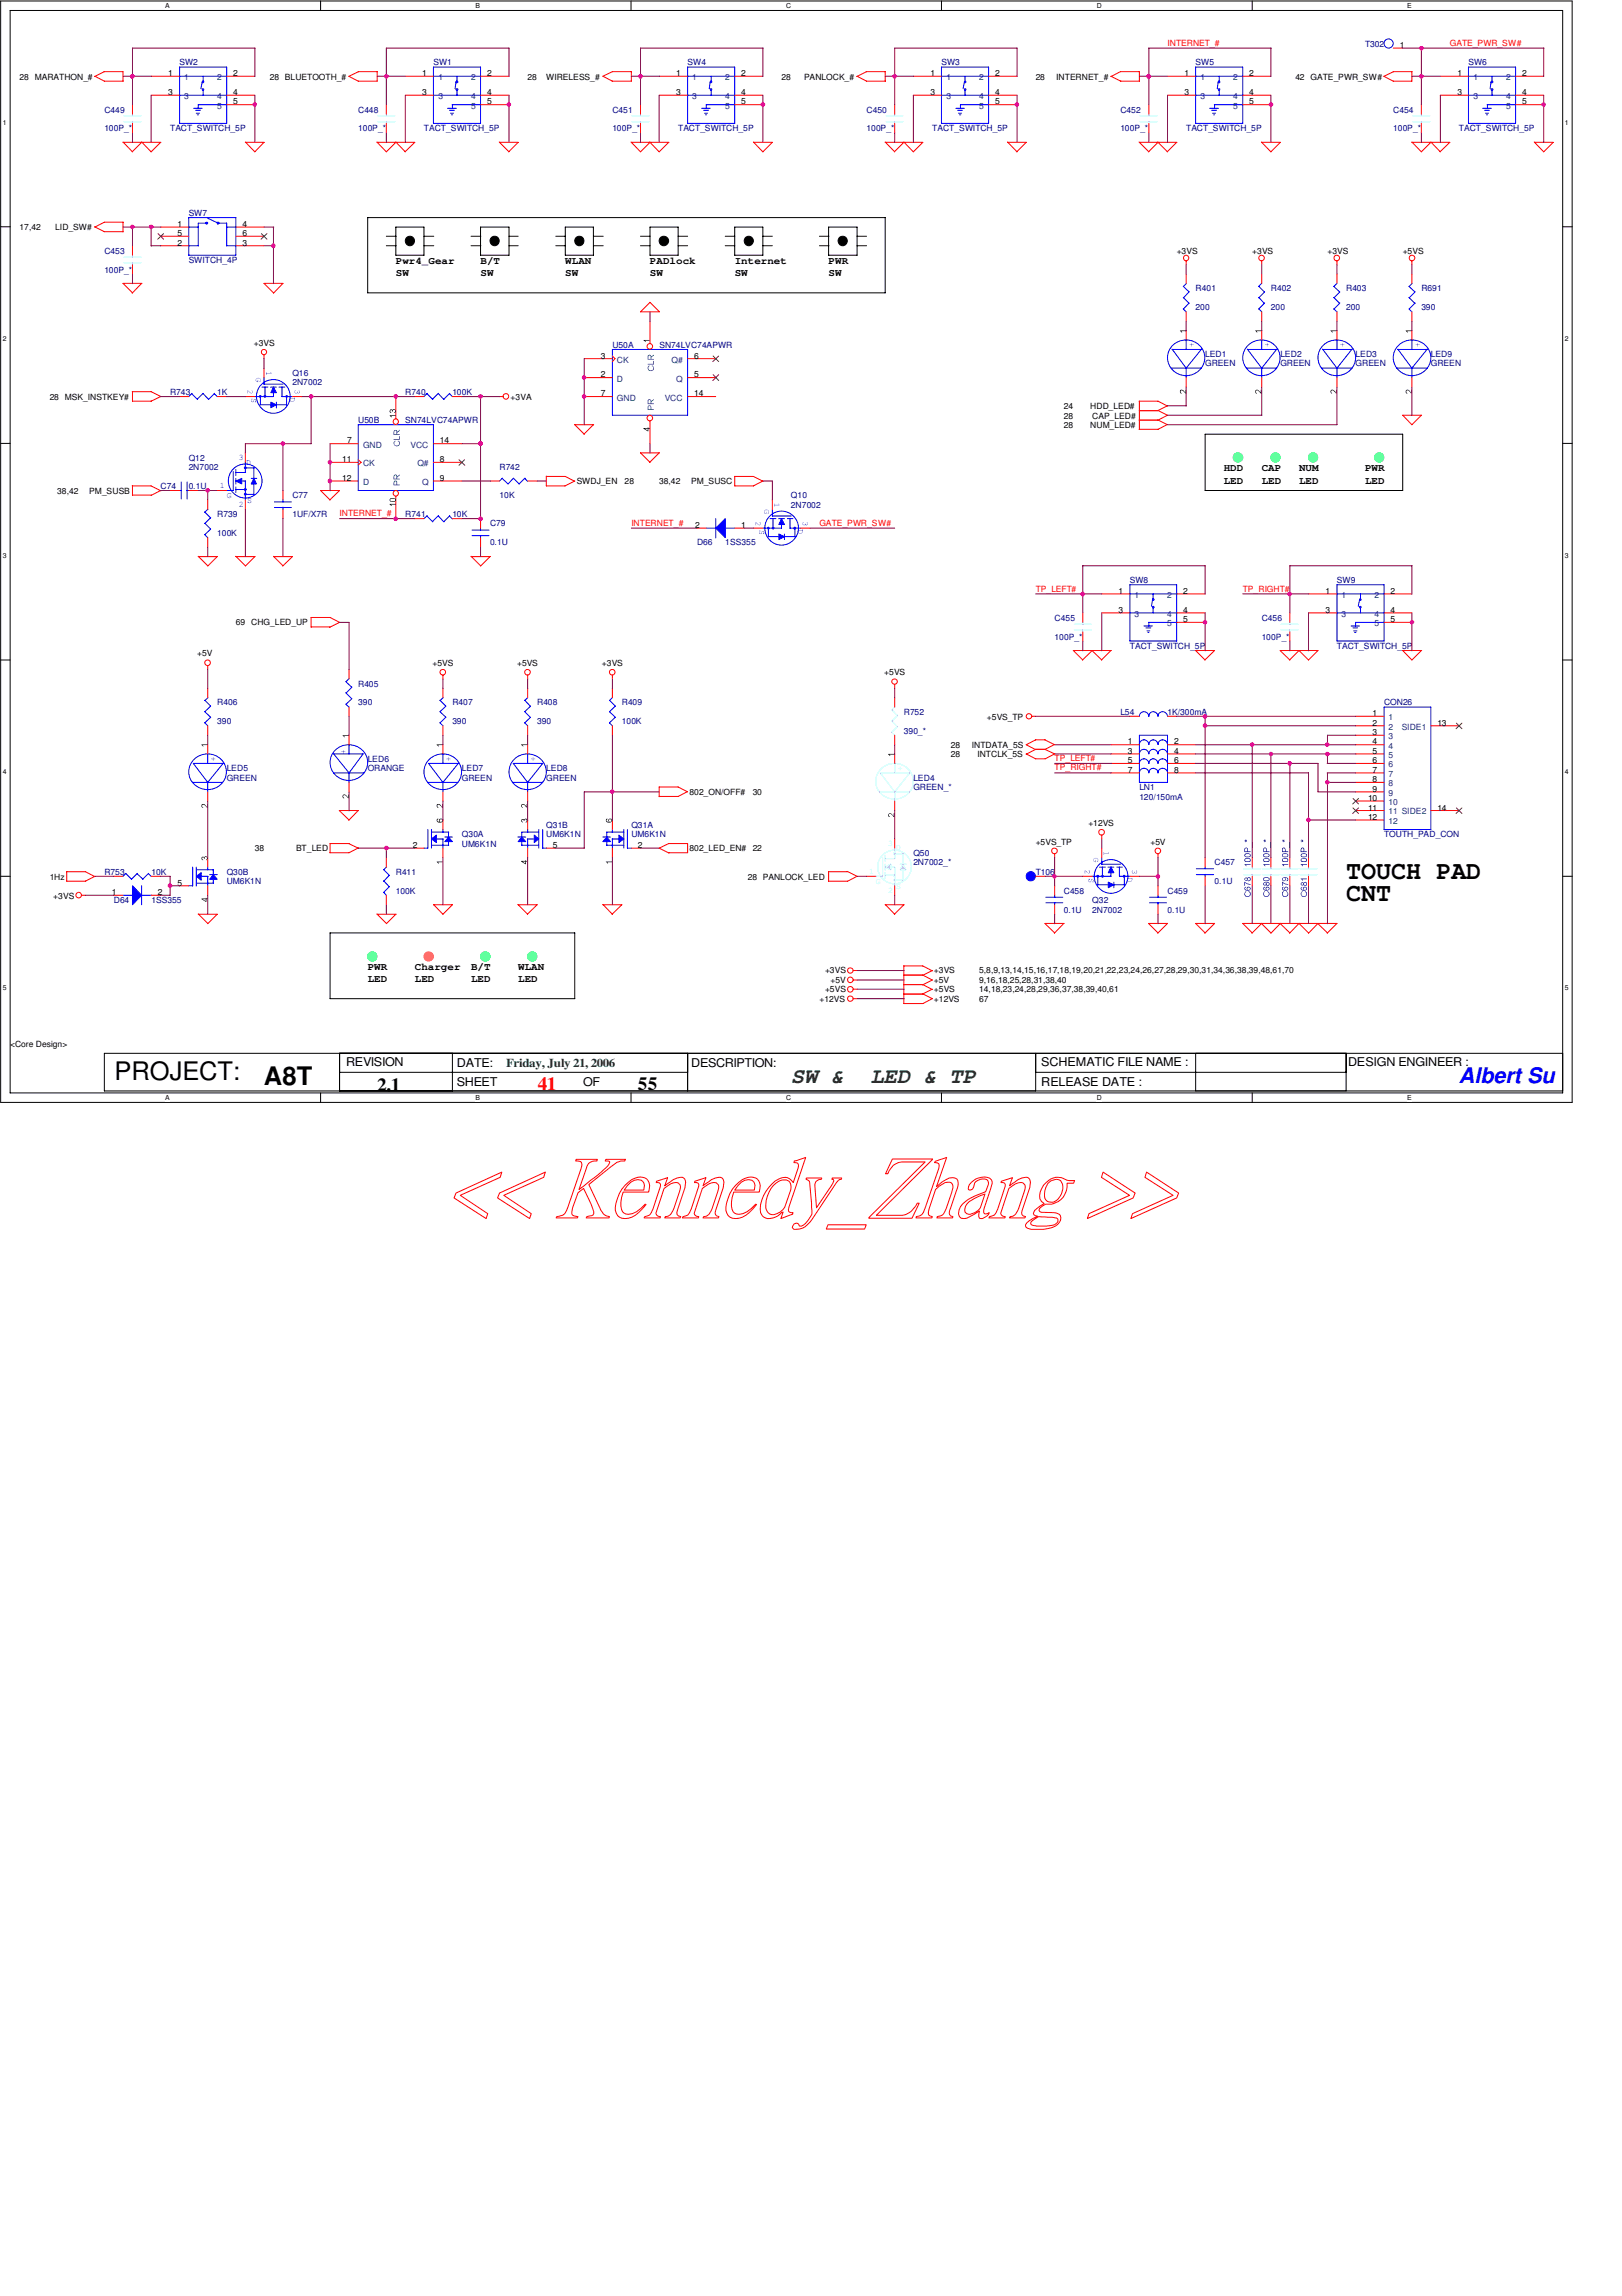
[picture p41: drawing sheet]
<svg xmlns="http://www.w3.org/2000/svg" width="210mm" height="297mm" viewBox="0 0 210 297" stroke-linecap="round" stroke-linejoin="round" font-family="sans-serif">
<defs><g id="words">
<g font-size="3.3">
<text x="174.2" y="113.7">TOUCH PAD</text>
<text x="174.2" y="116.5">CNT</text>
<text x="14.8" y="139.7">PROJECT:</text>
<text x="34.2" y="140.3">A8T</text>
</g>
<g font-size="2.8" fill="#008000">
<text x="102.4" y="140.1">SW &amp;</text>
<text x="112.6" y="140.1">LED &amp; TP</text>
</g>
<text font-size="2.8" fill="#00f" x="188.8" y="140.1">Albert Su</text>
<g font-size="2.4">
<text x="48.8" y="141.2">2.1</text>
<text x="82.5" y="141.1">55</text>
</g>
<text font-size="2.4" fill="#f00" x="69.6" y="141.1">41</text>
<g font-size="1.6">
<text x="44.8" y="138">REVISION</text>
<text x="134.7" y="138">SCHEMATIC FILE NAME :</text>
<text x="174.5" y="138">DESIGN ENGINEER :</text>
<text x="59.1" y="140.5">SHEET</text>
<text x="59.1" y="138">DATE:</text>
<text x="75.5" y="140.5">OF</text>
<text x="89.5" y="138">DESCRIPTION:</text>
<text x="134.7" y="140.5">RELEASE DATE :</text>
</g>
<text font-size="1.6" fill="#008000" x="65.5" y="138">Friday, July 21, 2006</text>
<g font-size="1.3">
<text x="51.2" y="34.2">Pwr4_Gear</text>
<text x="51.2" y="35.8">SW</text>
<text x="62.2" y="34.2">B/T</text>
<text x="62.2" y="35.8">SW</text>
<text x="73.2" y="34.2">WLAN</text>
<text x="73.2" y="35.8">SW</text>
<text x="84.1" y="34.2">PADlock</text>
<text x="84.1" y="35.8">SW</text>
<text x="95.1" y="34.2">Internet</text>
<text x="95.1" y="35.8">SW</text>
<text x="107.2" y="34.2">PWR</text>
<text x="107.2" y="35.8">SW</text>
<text x="158.4" y="60.9">HDD</text>
<text x="158.4" y="62.6">LED</text>
<text x="163.3" y="60.9">CAP</text>
<text x="163.3" y="62.6">LED</text>
<text x="168.1" y="60.9">NUM</text>
<text x="168.1" y="62.6">LED</text>
<text x="176.7" y="60.9">PWR</text>
<text x="176.7" y="62.6">LED</text>
<text x="47.6" y="125.5">PWR</text>
<text x="53.7" y="125.5">Charger</text>
<text x="61" y="125.5">B/T</text>
<text x="67.1" y="125.5">WLAN</text>
<text x="47.6" y="127.1">LED</text>
<text x="53.7" y="127.1">LED</text>
<text x="61" y="127.1">LED</text>
<text x="67.1" y="127.1">LED</text>
</g>
<g font-size="1.1" fill="#f00">
<text x="151.1" y="5.9">INTERNET_#</text>
<text x="187.6" y="5.9">GATE_PWR_SW#</text>
<text x="43.9" y="66.8">INTERNET_#</text>
<text x="81.7" y="68">INTERNET_#</text>
<text x="106" y="68">GATE_PWR_SW#</text>
<text x="134" y="76.5">TP_LEFT#</text>
<text x="160.8" y="76.5">TP_RIGHT#</text>
<text x="136.5" y="99.7">TP_RIGHT#</text>
<text x="136.5" y="98.5">TP_LEFT#</text>
</g>
<g font-size="1.1">
<text x="2.5" y="10.3">28 MARATHON_#</text>
<text x="21.8" y="9.9">1</text>
<text x="30.2" y="9.9">2</text>
<text x="34.9" y="10.3">28 BLUETOOTH_#</text>
<text x="54.7" y="9.9">1</text>
<text x="63" y="9.9">2</text>
<text x="68.3" y="10.3">28</text>
<text x="70.7" y="10.3">WIRELESS_#</text>
<text x="87.5" y="9.9">1</text>
<text x="95.9" y="9.9">2</text>
<text x="101.1" y="10.3">28</text>
<text x="104.1" y="10.3">PANLOCK_#</text>
<text x="120.4" y="9.9">1</text>
<text x="128.8" y="9.9">2</text>
<text x="134" y="10.3">28</text>
<text x="136.7" y="10.3">INTERNET_#</text>
<text x="153.3" y="9.9">1</text>
<text x="161.7" y="9.9">2</text>
<text x="167.6" y="10.3">42 GATE_PWR_SW#</text>
<text x="181.1" y="6.2">1</text>
<text x="188.6" y="9.9">1</text>
<text x="197" y="9.9">2</text>
<text x="21.8" y="12.3">3</text>
<text x="30.2" y="13.5">5</text>
<text x="30.2" y="12.3">4</text>
<text x="54.7" y="12.3">3</text>
<text x="63" y="13.5">5</text>
<text x="63" y="12.3">4</text>
<text x="87.5" y="12.3">3</text>
<text x="95.9" y="13.5">5</text>
<text x="95.9" y="12.3">4</text>
<text x="120.4" y="12.3">3</text>
<text x="128.8" y="13.5">5</text>
<text x="128.8" y="12.3">4</text>
<text x="153.3" y="12.3">3</text>
<text x="161.7" y="13.5">5</text>
<text x="161.7" y="12.3">4</text>
<text x="188.6" y="12.3">3</text>
<text x="197" y="13.5">5</text>
<text x="197" y="12.3">4</text>
<text x="2.5" y="29.8">17,42</text>
<text x="7.2" y="29.8">LID_SW#</text>
<text x="23" y="29.3">1</text>
<text x="31.4" y="29.3">4</text>
<text x="23" y="31.8">2</text>
<text x="23" y="30.6">5</text>
<text x="31.4" y="31.8">3</text>
<text x="31.4" y="30.6">6</text>
<text x="152.3" y="32.8">+3VS</text>
<text x="162.1" y="32.8">+3VS</text>
<text x="171.8" y="32.8">+3VS</text>
<text x="181.5" y="32.8">+5VS</text>
<text x="32.9" y="44.7">+3VS</text>
<text x="77.8" y="46.4">3</text>
<text x="89.8" y="46.4">6</text>
<text x="6.4" y="51.7">28 MSK_INSTKEY#</text>
<text x="66.1" y="51.7">+3VA</text>
<text x="77.8" y="48.8">2</text>
<text x="77.8" y="51.3">7</text>
<text x="89.8" y="48.8">5</text>
<text x="89.8" y="51.3">14</text>
<text x="137.7" y="52.9">24</text>
<text x="141.1" y="52.9">HDD_LED#</text>
<text x="44.3" y="59.8">11</text>
<text x="44.9" y="57.4">7</text>
<text x="56.9" y="59.8">8</text>
<text x="56.9" y="57.4">14</text>
<text x="137.7" y="55.4">28</text>
<text x="137.7" y="54.1">28</text>
<text x="141.1" y="55.4">NUM_LED#</text>
<text x="141.4" y="54.1">CAP_LED#</text>
<text x="7.4" y="63.9">38,42</text>
<text x="11.6" y="63.9">PM_SUSB</text>
<text x="44.3" y="62.2">12</text>
<text x="56.9" y="62.2">9</text>
<text x="74.6" y="62.7">SWDJ_EN</text>
<text x="80.8" y="62.7">28</text>
<text x="85.3" y="62.7">38,42</text>
<text x="89.5" y="62.7">PM_SUSC</text>
<text x="90" y="68.3">2</text>
<text x="95.9" y="68.3">1</text>
<text x="144.7" y="76.8">1</text>
<text x="153.1" y="76.8">2</text>
<text x="171.5" y="76.8">1</text>
<text x="180" y="76.8">2</text>
<text x="30.5" y="80.9">69</text>
<text x="32.5" y="80.9">CHG_LED_UP</text>
<text x="144.7" y="79.2">3</text>
<text x="153.1" y="80.5">5</text>
<text x="153.1" y="79.2">4</text>
<text x="171.5" y="79.2">3</text>
<text x="180" y="80.5">5</text>
<text x="180" y="79.2">4</text>
<text x="25.5" y="84.9">+5V</text>
<text x="56" y="86.1">+5VS</text>
<text x="66.9" y="86.1">+5VS</text>
<text x="77.9" y="86.1">+3VS</text>
<text x="114.4" y="87.4">+5VS</text>
<text x="127.7" y="93.1">+5VS_TP</text>
<text x="177.6" y="95.1">3</text>
<text x="177.6" y="93.9">2</text>
<text x="177.6" y="92.7">1</text>
<text x="186" y="93.9">13</text>
<text x="123.1" y="96.7">28</text>
<text x="123.1" y="98">28</text>
<text x="125.8" y="96.7">INTDATA_5S</text>
<text x="126.5" y="98">INTCLK_5S</text>
<text x="146" y="96.3">1</text>
<text x="146" y="97.5">3</text>
<text x="146" y="98.8">5</text>
<text x="146" y="100">7</text>
<text x="151.9" y="96.3">2</text>
<text x="151.9" y="97.5">4</text>
<text x="151.9" y="98.8">6</text>
<text x="151.9" y="100">8</text>
<text x="177.6" y="101.2">8</text>
<text x="177.6" y="100">7</text>
<text x="177.6" y="98.8">6</text>
<text x="177.6" y="97.5">5</text>
<text x="177.6" y="96.3">4</text>
<text x="89.2" y="102.8">802_ON/OFF#</text>
<text x="97.4" y="102.8">30</text>
<text x="140.8" y="106.8">+12VS</text>
<text x="177" y="106.1">12</text>
<text x="177" y="104.9">11</text>
<text x="177" y="103.6">10</text>
<text x="177.6" y="102.4">9</text>
<text x="186" y="104.9">14</text>
<text x="6.4" y="113.8">1Hz</text>
<text x="33" y="110.2">38</text>
<text x="38.3" y="110.2">BT_LED</text>
<text x="53.4" y="109.7">2</text>
<text x="71.5" y="109.7">5</text>
<text x="82.5" y="109.7">2</text>
<text x="89.2" y="110.2">802_LED_EN#</text>
<text x="96.8" y="113.8">28 PANLOCK_LED</text>
<text x="97.4" y="110.2">22</text>
<text x="134" y="109.3">+5VS_TP</text>
<text x="148.9" y="109.3">+5V</text>
<text x="6.9" y="116.2">+3VS</text>
<text x="14.5" y="115.8">1</text>
<text x="20.4" y="115.8">2</text>
<text x="23" y="114.6">5</text>
<text x="106.8" y="125.9">+3VS</text>
<text x="120.9" y="125.9">+3VS</text>
<text x="126.7" y="125.9">5,8,9,13,14,15,16,17,18,19,20,21,22,23,24,26,27,28,29,30,31,34,36,38,39,48,61,70</text>
<text x="106" y="129.6">+12VS</text>
<text x="106.8" y="128.4">+5VS</text>
<text x="107.5" y="127.2">+5V</text>
<text x="120.9" y="127.2">+5V</text>
<text x="120.9" y="128.4">+5VS</text>
<text x="120.9" y="129.6">+12VS</text>
<text x="126.7" y="127.2">9,16,18,25,28,31,38,40</text>
<text x="126.7" y="128.4">14,18,23,24,28,29,36,37,38,39,40,61</text>
<text x="126.7" y="129.6">67</text>
<text x="1.3" y="135.5">&lt;Core Design&gt;</text>
</g>
<g font-size="1.1" fill="#000080">
<text x="23.2" y="8.5">SW2</text>
<text x="56.1" y="8.5">SW1</text>
<text x="89" y="8.5">SW4</text>
<text x="121.8" y="8.5">SW3</text>
<text x="154.7" y="8.5">SW5</text>
<text x="176.7" y="6.1">T302</text>
<text x="190" y="8.5">SW6</text>
<text x="13.5" y="14.6">C449</text>
<text x="13.5" y="17">100P_*</text>
<text x="22" y="17">TACT_SWITCH_5P</text>
<text x="46.4" y="14.6">C448</text>
<text x="46.4" y="17">100P_*</text>
<text x="54.9" y="17">TACT_SWITCH_5P</text>
<text x="79.2" y="14.6">C451</text>
<text x="79.2" y="17">100P_*</text>
<text x="87.8" y="17">TACT_SWITCH_5P</text>
<text x="112.1" y="14.6">C450</text>
<text x="112.1" y="17">100P_*</text>
<text x="120.6" y="17">TACT_SWITCH_5P</text>
<text x="145" y="14.6">C452</text>
<text x="145" y="17">100P_*</text>
<text x="153.5" y="17">TACT_SWITCH_5P</text>
<text x="180.3" y="14.6">C454</text>
<text x="180.3" y="17">100P_*</text>
<text x="188.8" y="17">TACT_SWITCH_5P</text>
<text x="24.4" y="27.9">SW7</text>
<text x="13.5" y="32.8">C453</text>
<text x="13.5" y="35.3">100P_*</text>
<text x="24.4" y="34">SWITCH_4P</text>
<text x="154.7" y="37.7">R401</text>
<text x="154.7" y="40.1">200</text>
<text x="164.5" y="37.7">R402</text>
<text x="164.5" y="40.1">200</text>
<text x="174.2" y="37.7">R403</text>
<text x="174.2" y="40.1">200</text>
<text x="183.9" y="37.7">R691</text>
<text x="183.9" y="40.1">390</text>
<text x="79.2" y="45">U50A</text>
<text x="85.3" y="45">SN74LVC74APWR</text>
<text x="156" y="46.2">LED1</text>
<text x="156" y="47.4">GREEN</text>
<text x="165.7" y="46.2">LED2</text>
<text x="165.7" y="47.4">GREEN</text>
<text x="175.4" y="46.2">LED3</text>
<text x="175.4" y="47.4">GREEN</text>
<text x="185.2" y="46.2">LED9</text>
<text x="185.2" y="47.4">GREEN</text>
<text x="22" y="51.1">R743</text>
<text x="28.1" y="51.1">1K</text>
<text x="37.8" y="48.6">Q16</text>
<text x="37.8" y="49.9">2N7002</text>
<text x="52.5" y="51.1">R740</text>
<text x="58.5" y="51.1">100K</text>
<text x="24.4" y="59.6">Q12</text>
<text x="46.4" y="54.7">U50B</text>
<text x="52.5" y="54.7">SN74LVC74APWR</text>
<text x="20.8" y="63.2">C74</text>
<text x="24.4" y="60.8">2N7002</text>
<text x="24.4" y="63.2">0.1U</text>
<text x="37.8" y="64.5">C77</text>
<text x="64.6" y="60.8">R742</text>
<text x="64.6" y="64.5">10K</text>
<text x="102.4" y="64.5">Q10</text>
<text x="102.4" y="65.7">2N7002</text>
<text x="28.1" y="66.9">R739</text>
<text x="28.1" y="69.3">100K</text>
<text x="37.8" y="66.9">1UF/X7R</text>
<text x="52.5" y="66.9">R741</text>
<text x="58.5" y="66.9">10K</text>
<text x="63.4" y="68.1">C79</text>
<text x="63.4" y="70.6">0.1U</text>
<text x="90.2" y="70.6">D66</text>
<text x="93.9" y="70.6">1SS355</text>
<text x="146.2" y="75.4">SW8</text>
<text x="173" y="75.4">SW9</text>
<text x="136.5" y="80.3">C455</text>
<text x="136.5" y="82.8">100P_*</text>
<text x="146.2" y="83.9">TACT_SWITCH_5P</text>
<text x="163.3" y="80.3">C456</text>
<text x="163.3" y="82.8">100P_*</text>
<text x="173" y="83.9">TACT_SWITCH_5P</text>
<text x="46.4" y="88.9">R405</text>
<text x="28.1" y="91.3">R406</text>
<text x="28.1" y="93.7">390</text>
<text x="46.4" y="91.3">390</text>
<text x="58.5" y="91.3">R407</text>
<text x="58.5" y="93.7">390</text>
<text x="69.5" y="91.3">R408</text>
<text x="69.5" y="93.7">390</text>
<text x="80.5" y="91.3">R409</text>
<text x="80.5" y="93.7">100K</text>
<text x="117" y="92.5">R752</text>
<text x="117" y="94.9">390_*</text>
<text x="145" y="92.5">L54</text>
<text x="151.1" y="92.5">1K/300mA</text>
<text x="179.1" y="91.3">CON26</text>
<text x="29.3" y="99.8">LED5</text>
<text x="29.3" y="101">GREEN</text>
<text x="47.6" y="98.6">LED6</text>
<text x="47.6" y="99.8">ORANGE</text>
<text x="59.8" y="99.8">LED7</text>
<text x="59.8" y="101">GREEN</text>
<text x="70.7" y="99.8">LED8</text>
<text x="70.7" y="101">GREEN</text>
<text x="118.2" y="101">LED4</text>
<text x="70.7" y="107.1">Q31B</text>
<text x="81.7" y="107.1">Q31A</text>
<text x="118.2" y="102.2">GREEN_*</text>
<text x="147.4" y="102.2">LN1</text>
<text x="147.4" y="103.5">120/150mA</text>
<text x="13.5" y="113.2">R753</text>
<text x="19.6" y="113.2">10K</text>
<text x="29.3" y="113.2">Q30B</text>
<text x="51.2" y="113.2">R411</text>
<text x="59.8" y="108.3">Q30A</text>
<text x="59.8" y="109.5">UM6K1N</text>
<text x="70.7" y="108.3">UM6K1N</text>
<text x="81.7" y="108.3">UM6K1N</text>
<text x="118.2" y="110.7">Q50</text>
<text x="118.2" y="112">2N7002_*</text>
<text x="134" y="113.2">T106</text>
<text x="157.2" y="112">C457</text>
<text x="179.1" y="108.3">TOUTH_PAD_CON</text>
<text x="14.7" y="116.8">D64</text>
<text x="19.6" y="116.8">1SS355</text>
<text x="29.3" y="114.4">UM6K1N</text>
<text x="51.2" y="115.6">100K</text>
<text x="137.7" y="115.6">C458</text>
<text x="137.7" y="118.1">0.1U</text>
<text x="141.4" y="116.8">Q32</text>
<text x="141.4" y="118.1">2N7002</text>
<text x="151.1" y="115.6">C459</text>
<text x="151.1" y="118.1">0.1U</text>
<text x="157.2" y="114.4">0.1U</text>
</g>
<g font-size="1.1" fill="#004080">
<text x="23.8" y="10.4">1</text>
<text x="28.1" y="10.4">2</text>
<text x="56.7" y="10.4">1</text>
<text x="61" y="10.4">2</text>
<text x="89.6" y="10.4">1</text>
<text x="93.9" y="10.4">2</text>
<text x="122.5" y="10.4">1</text>
<text x="126.7" y="10.4">2</text>
<text x="155.4" y="10.4">1</text>
<text x="159.6" y="10.4">2</text>
<text x="190.7" y="10.4">1</text>
<text x="194.9" y="10.4">2</text>
<text x="23.8" y="12.8">3</text>
<text x="28.1" y="14.1">5</text>
<text x="28.1" y="12.8">4</text>
<text x="56.7" y="12.8">3</text>
<text x="61" y="14.1">5</text>
<text x="61" y="12.8">4</text>
<text x="89.6" y="12.8">3</text>
<text x="93.9" y="14.1">5</text>
<text x="93.9" y="12.8">4</text>
<text x="122.5" y="12.8">3</text>
<text x="126.7" y="14.1">5</text>
<text x="126.7" y="12.8">4</text>
<text x="155.4" y="12.8">3</text>
<text x="159.6" y="14.1">5</text>
<text x="159.6" y="12.8">4</text>
<text x="190.7" y="12.8">3</text>
<text x="194.9" y="14.1">5</text>
<text x="194.9" y="12.8">4</text>
<text x="79.8" y="46.9">CK</text>
<text x="86.9" y="46.9">Q#</text>
<text x="79.8" y="49.4">D</text>
<text x="79.8" y="51.8">GND</text>
<text x="86" y="51.8">VCC</text>
<text x="87.5" y="49.4">Q</text>
<text x="47" y="57.9">GND</text>
<text x="53.1" y="57.9">VCC</text>
<text x="47" y="62.7">D</text>
<text x="47" y="60.3">CK</text>
<text x="54" y="60.3">Q#</text>
<text x="54.7" y="62.7">Q</text>
<text x="146.8" y="77.3">1</text>
<text x="151" y="77.3">2</text>
<text x="173.6" y="77.3">1</text>
<text x="177.9" y="77.3">2</text>
<text x="146.8" y="79.8">3</text>
<text x="151" y="81">5</text>
<text x="151" y="79.8">4</text>
<text x="173.6" y="79.8">3</text>
<text x="177.9" y="81">5</text>
<text x="177.9" y="79.8">4</text>
<text x="179.7" y="95.6">3</text>
<text x="179.7" y="94.4">2</text>
<text x="179.7" y="93.2">1</text>
<text x="181.4" y="94.4">SIDE1</text>
<text x="179.7" y="101.7">8</text>
<text x="179.7" y="100.5">7</text>
<text x="179.7" y="99.3">6</text>
<text x="179.7" y="98">5</text>
<text x="179.7" y="96.9">4</text>
<text x="179.7" y="106.6">12</text>
<text x="179.7" y="105.4">11 SIDE2</text>
<text x="179.7" y="104.1">10</text>
<text x="179.7" y="103">9</text>
</g>
<g font-size="1.1" fill="#00f">
<text x="30.9" y="59.5">3</text>
<text x="28.4" y="63.2">1</text>
<text x="29.3" y="64.5">G</text>
<text x="30.9" y="65.6">2</text>
<text x="31.9" y="60.1">D</text>
<text x="32" y="65.1">S</text>
</g>
<g font-size="1.1" fill="#80ffff">
<text x="112.5" y="113.1">1</text>
<text x="114.9" y="109.4">3</text>
<text x="115.9" y="110">D</text>
<text x="113.3" y="114.4">G</text>
<text x="114.9" y="115.5">2</text>
<text x="116" y="115">S</text>
</g>
<g font-size=".9">
<text x="21.4" y="1">A</text>
<text x="61.6" y="1">B</text>
<text x="101.7" y="1">C</text>
<text x="141.9" y="1">D</text>
<text x="182.1" y="1">E</text>
<text x=".4" y="16.1">1</text>
<text x="202.5" y="16.1">1</text>
<text x=".4" y="44.1">2</text>
<text x="202.5" y="44.1">2</text>
<text x=".4" y="72.1">3</text>
<text x="202.5" y="72.1">3</text>
<text x=".4" y="100.1">4</text>
<text x="202.5" y="100.1">4</text>
<text x=".4" y="128.1">5</text>
<text x="202.5" y="128.1">5</text>
<text x="21.4" y="142.3">A</text>
<text x="61.6" y="142.3">B</text>
<text x="101.7" y="142.3">C</text>
<text x="141.9" y="142.3">D</text>
<text x="182.1" y="142.3">E</text>
</g>
</g></defs>
<path d="M.1 .1h203.4v142.5h-203.4zM1.3 1.4h200.9v140h-200.9z" fill="none" stroke="#000" stroke-width=".13"/>
<g fill="#fff">
<path d="M21.4 .3h.6v.9h-.6z"/>
<path d="M21.4 141.5h.6v1h-.6z"/>
</g>
<path d="M41.5 .1v1.3M41.5 141.4v1.2" fill="none" stroke="#000" stroke-width=".13"/>
<g fill="#fff">
<path d="M61.6 .3h.5v.9h-.5z"/>
<path d="M61.6 141.5h.5v1h-.5z"/>
</g>
<path d="M81.7 .1v1.3M81.7 141.4v1.2" fill="none" stroke="#000" stroke-width=".13"/>
<g fill="#fff">
<path d="M101.7 .3h.7v.9h-.7z"/>
<path d="M101.7 141.5h.7v1h-.7z"/>
</g>
<path d="M121.8 .1v1.3M121.8 141.4v1.2" fill="none" stroke="#000" stroke-width=".13"/>
<g fill="#fff">
<path d="M141.9 .3h.7v.9h-.7z"/>
<path d="M141.9 141.5h.7v1h-.7z"/>
</g>
<path d="M162.1 .1v1.3M162.1 141.4v1.2" fill="none" stroke="#000" stroke-width=".13"/>
<g fill="#fff">
<path d="M182.1 .3h.6v.9h-.6z"/>
<path d="M182.1 141.5h.6v1h-.6z"/>
<path d="M.4 15.3h.5v1h-.5z"/>
<path d="M202.5 15.3h.5v1h-.5z"/>
<path d="M.4 43.3h.5v1h-.5z"/>
<path d="M202.5 43.3h.5v1h-.5z"/>
</g>
<path d="M.1 29.3h1.2M202.2 29.3h1.3" fill="none" stroke="#000" stroke-width=".13"/>
<g fill="#fff">
<path d="M.4 71.3h.5v1h-.5z"/>
<path d="M202.5 71.3h.5v1h-.5z"/>
</g>
<path d="M.1 57.4h1.2M202.2 57.4h1.3" fill="none" stroke="#000" stroke-width=".13"/>
<g fill="#fff">
<path d="M.4 99.4h.5v.9h-.5z"/>
<path d="M202.5 99.4h.5v.9h-.5z"/>
</g>
<path d="M.1 85.4h1.2M202.2 85.4h1.3" fill="none" stroke="#000" stroke-width=".13"/>
<g fill="#fff">
<path d="M.4 127.3h.5v1.1h-.5z"/>
<path d="M202.5 127.3h.5v1.1h-.5z"/>
</g>
<g fill="none" stroke="#000" stroke-width=".13">
<path d="M47.6 28.2h67v9.7h-67zM50 30.6h1.3M50 31.8h1.3M51.2 29.4h3.7v3.6h-3.7zM54.9 30.6h1.2M54.9 31.8h1.2M61 30.6h1.2M61 31.8h1.2M62.2 29.4h3.7v3.6h-3.7zM65.9 30.6h1.2M65.9 31.8h1.2M71.9 30.6h1.3"/>
<path d="M71.9 31.8h1.3M73.2 29.4h3.6v3.6h-3.6zM76.8 30.6h1.3M76.8 31.8h1.3M82.9 30.6h1.2M82.9 31.8h1.2M84.1 29.4h3.7v3.6h-3.7zM87.8 30.6h1.2M87.8 31.8h1.2M93.9 30.6h1.2M93.9 31.8h1.2M95.1 29.4h3.6v3.6h-3.6z"/>
<path d="M98.7 30.6h1.2M98.7 31.8h1.2M106 30.6h1.3M106 31.8h1.3M107.2 29.4h3.7v3.6h-3.7zM110.9 30.6h1.2M110.9 31.8h1.2M156 56.2h25.5v7.3h-25.5zM.1 113.4h1.2M202.2 113.4h1.3M42.7 120.7h31.7v8.5h-31.7z"/>
<circle cx="64" cy="31.2" r=".6"/>
<circle cx="75" cy="31.2" r=".6"/>
<circle cx="85.9" cy="31.2" r=".62"/>
<circle cx="96.9" cy="31.2" r=".6"/>
<circle cx="109" cy="31.2" r=".6"/>
</g>
<g fill="#000">
<circle cx="64" cy="31.2" r=".6"/>
<circle cx="75" cy="31.2" r=".6"/>
<circle cx="85.9" cy="31.2" r=".62"/>
<circle cx="96.9" cy="31.2" r=".6"/>
<circle cx="109" cy="31.2" r=".6"/>
</g>
<circle cx="48.2" cy="123.7" r=".6" fill="#0f0"/>
<circle cx="48.2" cy="123.7" r=".6" fill="none" stroke="#0f0" stroke-width=".13"/>
<circle cx="55.5" cy="123.7" r=".61" fill="#ff8040"/>
<circle cx="55.5" cy="123.7" r=".61" fill="none" stroke="#ff8040" stroke-width=".13"/>
<circle cx="62.8" cy="123.7" r=".61" fill="#0f0"/>
<circle cx="62.8" cy="123.7" r=".61" fill="none" stroke="#0f0" stroke-width=".13"/>
<circle cx="68.9" cy="123.7" r=".6" fill="#0f0"/>
<circle cx="68.9" cy="123.7" r=".6" fill="none" stroke="#0f0" stroke-width=".13"/>
<circle cx="160.2" cy="59.2" r=".61" fill="#0f0"/>
<circle cx="160.2" cy="59.2" r=".61" fill="none" stroke="#0f0" stroke-width=".13"/>
<circle cx="165.1" cy="59.2" r=".6" fill="#0f0"/>
<circle cx="165.1" cy="59.2" r=".6" fill="none" stroke="#0f0" stroke-width=".13"/>
<circle cx="169.9" cy="59.2" r=".6" fill="#0f0"/>
<circle cx="169.9" cy="59.2" r=".6" fill="none" stroke="#0f0" stroke-width=".13"/>
<circle cx="178.5" cy="59.2" r=".6" fill="#0f0"/>
<circle cx="178.5" cy="59.2" r=".6" fill="none" stroke="#0f0" stroke-width=".13"/>
<circle cx="53" cy="31.2" r=".6" fill="#000"/>
<g fill="none" stroke="#000" stroke-width=".13">
<path d="M13.5 136.3h188.7v4.8h-188.7zM43.9 136.3v4.8M43.9 138.7h45.1M58.5 136.3v4.8M89 136.3v4.8M134 138.7h40.2M134 136.3v4.8M154.7 136.3v4.8M174.2 136.3v4.8"/>
<circle cx="53" cy="31.2" r=".6"/>
</g>
<g fill="none" stroke="#f00" stroke-width=".13">
<path d="M15.9 18.4h4.9M15.9 18.4l1.2 1.2M18.3 18.4l-1.2 1.2M18.3 18.4l1.3 1.2 1.2-1.2M31.7 18.4h2.5M31.7 18.4l1.3 1.2 1.2-1.2M48.8 18.4l1.2 1.2 1.2-1.2M48.8 18.4h4.9l-1.3 1.2M51.2 18.4l1.3 1.2M64.6 18.4l1.3 1.2M64.6 18.4h2.5l-1.3 1.2M81.7 18.4l1.2 1.2 1.2-1.2"/>
<path d="M81.7 18.4h4.9M84.1 18.4l1.2 1.2 1.2-1.2M97.5 18.4l1.2 1.2 1.2-1.2h-2.4M114.6 18.4l1.2 1.2M117 18.4l1.2 1.2 1.2-1.2h-4.8M117 18.4l-1.3 1.2M130.4 18.4h2.4M130.4 18.4l1.2 1.2M132.8 18.4l-1.2 1.2M147.4 18.4l1.3 1.2M147.4 18.4h4.9M148.7 13.5v1.3"/>
<path d="M148.7 16v1.2M149.8 18.4l1.3 1.2M149.9 18.4l-1.3 1.2M152.3 18.4l-1.3 1.2M163.2 18.4l1.3 1.2 1.2-1.2h-2.4M182.7 18.4h4.9l-1.2 1.2M182.7 18.4l1.2 1.2 1.3-1.2M185.2 18.4l1.2 1.2M198.5 18.4l1.3 1.2 1.2-1.2h-2.4M18.3 36.7l-1.2 1.2M18.4 36.7h-2.5l1.2 1.2M35.4 37.9l-1.2-1.2h2.4l-1.2 1.2"/>
<path d="M153.5 33.7v.5M163.3 33.7v.5M173 33.7v.5M182.7 33.7v.5M34.2 45.9v.5M64.6 51.3h.5M74.3 54.9l1.3 1.3M74.4 54.9h2.4M76.8 54.9l-1.2 1.3M85.3 58.6l-1.2 1.2M85.3 40.3h-2.4l1.2-1.2 1.2 1.2M85.3 58.6h-2.4l1.2 1.2"/>
<path d="M183.9 53.7l-1.2 1.2-1.2-1.2h2.5M25.7 72h2.4l-1.2 1.2M25.7 72l1.2 1.2M30.5 72h2.5M30.5 72l1.2 1.2M33 72l-1.3 1.2M35.4 72h2.4l-1.2 1.2M35.4 72l1.2 1.2M42.7 64.7l1.2-1.2h-2.4l1.2 1.2M61 72h2.5M61 72l1.2 1.2M63.4 72l-1.2 1.2"/>
<path d="M26.9 86.1v.5M26.9 89v1.3M26.9 93.9v1.2M57.3 87.3v.5M68.3 87.3v.5M79.2 87.3v.5M115.8 88.6v.5M133.5 92.7h.5M141.3 84.2l1.3 1.2M141.4 84.2l-1.3 1.2M143.8 84.2l-1.3 1.2M143.8 84.2h-4.9l1.2 1.2"/>
<path d="M155.9 85.4l1.3-1.2h-2.5l1.3 1.2M165.7 84.2l1.2 1.2M165.7 84.2h4.9l-1.3 1.2-1.2-1.2-1.2 1.2M183.9 84.2l-1.2 1.2-1.2-1.2h2.5M10.6 115.8h.5M25.7 118.3h2.4l-1.2 1.2M25.7 118.2l1.2 1.3M43.9 104.9l1.3 1.2M43.9 104.9h2.5M46.4 104.9l-1.3 1.2M48.8 118.2l1.2 1.3M48.8 118.3h2.5"/>
<path d="M51.2 118.3l-1.2 1.2M56.1 117l1.2 1.3 1.2-1.2h-2.4M67 117l1.3 1.3M67.1 117.1h2.4l-1.3 1.2M78 117.1h2.5l-1.3 1.2M78 117l1.2 1.3M114.6 117.1h2.4M114.6 117l1.2 1.3M117 117.1l-1.3 1.2M135.2 119.5l1.3 1.2M135.3 119.5h2.4M136.5 110.4v.6"/>
<path d="M137.7 119.5l-1.3 1.2M142.6 108v.5M148.6 119.5l1.3 1.2M148.7 119.5h2.4l-1.3 1.2M149.9 110.4v.6M163.2 119.5l1.3 1.2M163.3 119.5l-1.3 1.2M165.7 119.5l1.2 1.2M165.7 119.5l-1.2 1.2M170.5 119.5l1.3 1.2M170.6 119.5l-1.3 1.2M110.4 128h.5"/>
<path d="M110.4 126.8h.5M110.4 125.6h.5M110.4 129.2h.5M156 120.7l-1.3-1.2h2.5l-1.3 1.2M162.1 120.7l-1.3-1.2h12.2l-1.3 1.2M169.3 120.7l-1.2-1.2-1.2 1.2"/>
<circle cx="153.5" cy="33.4" r=".35"/>
<circle cx="163.3" cy="33.4" r=".36"/>
<circle cx="173" cy="33.4" r=".37"/>
<circle cx="182.7" cy="33.4" r=".37"/>
<circle cx="34.2" cy="45.5" r=".34"/>
<circle cx="65.5" cy="51.3" r=".36"/>
<circle cx="26.9" cy="85.7" r=".36"/>
<circle cx="57.3" cy="87" r=".36"/>
<circle cx="68.3" cy="87" r=".36"/>
<circle cx="79.2" cy="87" r=".36"/>
<circle cx="115.8" cy="88.2" r=".35"/>
<circle cx="133.2" cy="92.7" r=".35"/>
<circle cx="10.2" cy="115.8" r=".36"/>
<circle cx="136.5" cy="110.1" r=".37"/>
<circle cx="142.5" cy="107.7" r=".37"/>
<circle cx="149.8" cy="110.1" r=".36"/>
<circle cx="110" cy="128" r=".37"/>
<circle cx="110" cy="126.8" r=".37"/>
<circle cx="110" cy="129.2" r=".36"/>
<circle cx="110" cy="125.6" r=".36"/>
</g>
<path d="M147.5 15h2.2M147.5 15.7h2.2M148.7 14.7v.3M148.7 15.7v.3" fill="none" stroke="#80ffff" stroke-width=".13"/>
<path d="M161.3 47.6h3.9M161.4 44.8a2.36 2.36 0 0 1 3.5-.2 2.36 2.36 0 0 1-.1 3.5 2.36 2.36 0 0 1-3.2-.1 2.36 2.36 0 0 1-.2-3.2zM161.4 45.2h3.8M161.4 45.2l1.9 2.4M163.3 43.9v1.3M163.3 47.6v1.3M165.2 45.2l-1.9 2.4M26.5 90.6l.8 .8-.8 .7 .8 .7-.8 .7 .4 .4M26.9 90.3l-.4 .3" fill="none" stroke="#00f" stroke-width=".13"/>
<path d="M163.7 44.6h.3v-.2v.2h.3h-.3v.2v-.2z" fill="#00f"/>
<path d="M163.3 42.8v1.2M163.3 48.9v1.2" fill="none" stroke="#f00" stroke-width=".13"/>
<path d="M162.4 42.8h.8h-.6l.1 .2h-.1zM162.5 50.5a.59 .59 0 0 1 .7 .3v-.4v.5l-.1-.1a.34 .34 0 0 0-.6-.2l.1 .3-.1-.1z" fill="#000"/>
<g fill="none" stroke="#00f" stroke-width=".13">
<path d="M98.7 68.3h2.4M99.4 68.3v1.1h3.5M99.7 67.1h.7M99.9 65.9v.9h2.5M100 67.1v1.3M100.8 67.1h.7M101.1 67.1v1.3M101.5 69.1v.7M101.9 67.1h.7M102.2 67.1v1.3M102.2 68.3h1.4M102.9 68.3v1.2"/>
<circle cx="101.1" cy="68.3" r="2.19"/>
</g>
<path d="M102.8 68.2h.1v.2h-.1z" fill-rule="evenodd" fill="#00f"/>
<path d="M102.8 68.2h.1v.2h-.1z" fill="none" stroke="#00f" stroke-width=".13"/>
<path d="M100 68.2l.2 .1-.2 .2z" fill-rule="evenodd" fill="#00f"/>
<path d="M100 68.2l.2 .1-.2 .2z" fill="none" stroke="#00f" stroke-width=".13"/>
<path d="M99.4 68.2l.1 .1-.1 .2z" fill-rule="evenodd" fill="#00f"/>
<path d="M99.4 68.2l.1 .1-.1 .2z" fill="none" stroke="#00f" stroke-width=".13"/>
<path d="M100.8 69.1l.7 .3-.7 .4z" fill="#00f"/>
<path d="M100.8 69.1l.7 .3-.7 .4z" fill="none" stroke="#00f" stroke-width=".13"/>
<path d="M101.1 67.1l.4 .8h-.7z" fill="#00f"/>
<path d="M101.1 67.1l.4 .8h-.7z" fill="none" stroke="#00f" stroke-width=".13"/>
<g fill="#00f">
<path d="M99 66h.1a.29 .29 0 0 1 .3 0 .29 .29 0 0 1 0 .4h.1h-.1a.27 .27 0 0 0-.2-.5 .27 .27 0 0 0-.3 .4v.1h.2l.1-.2-.1 .3v-.1h-.2v-.2z"/>
<path d="M98.3 68.7h.1a.17 .17 0 0 0-.1 .2 .17 .17 0 0 0 .2 .1l.1-.3a.2 .2 0 0 1 .3 .1 .2 .2 0 0 1-.1 .2l-.1 .1a.15 .15 0 0 0 .1-.2 .15 .15 0 0 0-.2-.1v.1a.18 .18 0 0 1-.2 .2 .18 .18 0 0 1-.1-.2v-.2z"/>
<path d="M103.9 67.6v.2l.1 .1h.1l.1-.2a.15 .15 0 0 0 .2 .2 .15 .15 0 0 0 .1-.1 .15 .15 0 0 0-.1-.2 .16 .16 0 0 1 .1 .3 .16 .16 0 0 1-.3 0 .21 .21 0 0 1-.3 0 .21 .21 0 0 1 0-.3z"/>
<path d="M97.8 67.6l.3 .2a.18 .18 0 0 0 .3 .1 .18 .18 0 0 0-.1-.3 .2 .2 0 0 1 .1 .3 .2 .2 0 0 1-.3 0l-.3-.3 .1 .3h-.1z"/>
<path d="M100.2 65.2v.1h.6v-.1l.1 .2h-.7v.1z"/>
<path d="M103.3 68.5v.3a.34 .34 0 0 0 .3 .2 .34 .34 0 0 0 .3-.2v-.3l-.1 .1h-.5zM103.3 68.6h.5v.3l-.2 .1a.25 .25 0 0 1-.3-.2z"/>
</g>
<path d="M97.5 68.3h1.2M99.9 64.7v1.2M103.6 68.3h1.2" fill="none" stroke="#f00" stroke-width=".13"/>
<path d="M66.4 98.4a2.38 2.38 0 0 1 3.3-.4 2.38 2.38 0 0 1 .5 3.3 2.38 2.38 0 0 1-3.4 .4 2.38 2.38 0 0 1-.4-3.3zM66.4 98.8h3.8l-1.9 2.4zM68.3 97.5v1.3M66.3 101.2h3.9M68.3 101.2v1.2" fill="none" stroke="#00f" stroke-width=".13"/>
<path d="M68.7 98.2h.3v-.2v.2h.3h-.3v.2v-.2z" fill="#00f"/>
<g fill="none" stroke="#f00" stroke-width=".13">
<path d="M85.3 9.9h3.7M85.3 12.3h3.7M95.1 9.9h3.6M95.1 12.3h3.6M95.1 13.5h3.6M183.9 13.5v1.3M183.9 16v1.2M53.7 67.1h1.2M58.5 67.1h1.3M57.3 89v1.3M57.3 93.9v1.2M68.3 96.4v1.1"/>
<path d="M68.3 102.4v1.2"/>
</g>
<path d="M67.4 96.3h.8v.1h-.6l.1 .2h-.1zM67.5 104.1a.59 .59 0 0 1 .7 .3v-.4v.5l-.1-.1a.4 .4 0 0 0-.6-.2l.1 .3-.2-.2z" fill="#000"/>
<path d="M182.8 15h2.2M182.8 15.7h2.2M183.9 14.7v.3M183.9 15.7v.3" fill="none" stroke="#80ffff" stroke-width=".13"/>
<g fill="none" stroke="#00f" stroke-width=".13">
<path d="M89 8.7h6.1v7.3h-6.1zM89 9.9h6.1M89 12.3h6.1M90.8 14h1.1M91.1 14.3h.6M91.2 14.6h.4M91.3 14.9h.1M91.9 10.6l-.1 .9M91.9 10.5h.2v.2h-.2zM91.9 11.5h.2v.2h-.2zM92 9.9v.6M92 11.7v.6"/>
<path d="M95.1 13.5h-3.7v.6M55.2 66.8l.8 .7M55.3 66.7l-.4 .4M56.7 66.7l-.7 .8M56.7 66.8l.7 .7M58.2 66.8l.3 .3M58.2 66.7l-.8 .8M56.9 90.6l.8 .8-.8 .7 .8 .7-.8 .7 .4 .4M57.4 90.3l-.5 .3"/>
</g>
<path d="M93.9 67.1v2.5l-1.3-1.3z" fill="#00f"/>
<g fill="none" stroke="#00f" stroke-width=".13">
<path d="M190 8.7h6.1v7.3h-6.1zM190 9.9h6.2M190 12.3h6.2M191.9 14h1.1M192.1 14.3h.6M192.2 14.6h.4M192.4 14.9h.1M192.4 13.5h3.7M192.5 13.5v.6M193 10.6l-.2 .9M193 10.5h.2v.2h-.2zM193 11.5h.2v.2h-.2z"/>
<path d="M193.1 9.9v.6M193.1 11.7v.6M171 47.6h4M171.1 44.8a2.44 2.44 0 0 1 2.9-.6 2.44 2.44 0 0 1 1.4 2.6 2.41 2.41 0 0 1-3.1 1.7 2.41 2.41 0 0 1-1.5-3.2zM171.2 45.2h3.8M171.2 45.2l1.8 2.4M173 43.9v1.3M173 47.6v1.3M175 45.2l-2 2.4M61.1 68.6h2.2M61.1 69.3h2.2M62.2 68.3v.3"/>
<path d="M62.2 69.3v.3M91.4 68.3h1.2M92.6 67.1v2.5M93.9 67.1v2.5l-1.3-1.3zM93.9 68.3h1.2"/>
</g>
<path d="M186.4 9.9h3.6M186.4 12.3h3.6M196.1 9.9h3.7M196.1 12.3h3.7M196.1 13.5h3.7M62.2 67.1v1.2M62.2 69.6v1.2M90.2 68.3h1.2M95.1 68.3h1.2" fill="none" stroke="#f00" stroke-width=".13"/>
<path d="M173.4 44.6h.3v-.2v.2h.3h-.3v.2v-.2z" fill="#00f"/>
<g fill="none" stroke="#f00" stroke-width=".13">
<path d="M75.6 48.9h3.6M75.6 46.4h3.6M75.6 51.3h3.6M79.2 46.1l.4 .3-.4 .4M84.1 41.6v2.8M84.1 54.5v2.9M89 48.9h3.6M89 46.4h3.6M89 51.3h3.6M173 42.8v1.2M173 48.9v1.2"/>
<circle cx="84.1" cy="44.8" r=".36"/>
<circle cx="84.1" cy="54.1" r=".36"/>
</g>
<g fill="#000">
<path d="M83.3 44h.8v.1h-.6l.1 .1h-.1zM172.2 42.8h.8h-.7l.2 .2h-.1zM172.3 50.5a.59 .59 0 0 1 .6 .3v-.4h.1v.5l-.2-.1a.44 .44 0 0 0-.5-.3v.2l.1 .2-.2-.2z"/>
<path d="M83.3 55.4v.1l.5 .3h.1v-.3h.2l-.2-.2-.1 .1zM83.4 55.5h.4v.2z"/>
</g>
<path d="M79.2 45.2h9.8v8.5h-9.8z" fill="none" stroke="#00f" stroke-width=".13"/>
<g fill="#004080">
<path d="M83.9 47.3l.2 .1a.29 .29 0 0 0-.1 .4 .29 .29 0 0 0 .4 0 .29 .29 0 0 0-.1-.4l.1-.1a.39 .39 0 0 1 .1 .6 .39 .39 0 0 1-.6 0 .39 .39 0 0 1 0-.6z"/>
<path d="M83.8 47.1h.7v-.4h.1v.5h-.8z"/>
<path d="M83.9 45.9l-.1 .1v.5h.8v-.1h-.3v-.2l.3-.2v-.1l-.3 .2-.2-.2zM84 46l.2 .1v.3h-.3z"/>
<path d="M83.9 52.5l-.1 .5h.8h-.3l-.1-.5zM83.9 52.5l.3 .1v.4h-.3z"/>
<path d="M83.9 51.7l-.1 .1v.5h.8v-.1h-.3v-.2l.3-.4-.3 .3-.2-.2zM83.9 51.8a.18 .18 0 0 1 .2 0 .18 .18 0 0 1 .1 .2v.2h-.3z"/>
</g>
<path d="M92.3 48.5l.7 .7M92.3 46.1l.7 .7M93 48.5l-.8 .7M93 46.1l-.8 .7" fill="none" stroke="#804000" stroke-width=".13"/>
<g fill="none" stroke="#00f" stroke-width=".13">
<path d="M31.7 59.8v1.3M30.2 61v2.5h-.9M30.5 60.7v.8M30.5 61.9v.7M30.5 63v.7M30.5 61.1h1.3M30.5 63.3h1.3M30.5 62.2h1.3M31.7 62.2v2.5M31.7 60.5h1.2M32.5 61.9h.7M32.9 60.5v3.5h-1.2"/>
<path d="M78.9 90.6l.7 .8-.7 .7 .7 .7-.7 .7 .3 .4M79.2 90.3l-.3 .3"/>
<circle cx="31.7" cy="62.2" r="2.19"/>
</g>
<path d="M79.2 89v1.3M79.2 93.9v1.2" fill="none" stroke="#f00" stroke-width=".13"/>
<path d="M31.7 60.4h.1l.1 .1-.2 .1z" fill-rule="evenodd" fill="#00f"/>
<path d="M31.7 60.4h.1l.1 .1-.2 .1z" fill="none" stroke="#00f" stroke-width=".13"/>
<path d="M31.7 63.2h.1v.2h-.1z" fill-rule="evenodd" fill="#00f"/>
<path d="M31.7 63.2h.1v.2h-.1z" fill="none" stroke="#00f" stroke-width=".13"/>
<path d="M31.7 63.9h.2l-.2 .2z" fill-rule="evenodd" fill="#00f"/>
<path d="M31.7 63.9h.2l-.2 .2z" fill="none" stroke="#00f" stroke-width=".13"/>
<path d="M32.9 61.9l.3 .7h-.7z" fill="#00f"/>
<path d="M32.9 61.9l.3 .7h-.7z" fill="none" stroke="#00f" stroke-width=".13"/>
<path d="M30.5 62.2l.8-.3v.7z" fill="#00f"/>
<path d="M30.5 62.2l.8-.3v.7zM16.3 113l-.4 .4M17.7 113l.8 .7M17.8 113l-.8 .7-.7-.7M19.2 113l-.7 .7M19.2 113l.4 .4" fill="none" stroke="#00f" stroke-width=".13"/>
<path d="M31.7 58.6v1.2M28.1 63.5h1.2M31.7 64.7v1.2M14.7 113.4h1.2M19.6 113.4h1.2" fill="none" stroke="#f00" stroke-width=".13"/>
<path d="M163.4 112.4h2.2M163.4 113.2h2.2M164.5 112.1v.3M164.5 113.1v.3" fill="none" stroke="#80ffff" stroke-width=".13"/>
<g fill="#000080">
<path d="M163.6 115.3h.1a.36 .36 0 0 0-.1 .4 .36 .36 0 0 0 .3 .3 .28 .28 0 0 0 .3-.3 .28 .28 0 0 0-.2-.3v-.1a.39 .39 0 0 1 .2 .5 .39 .39 0 0 1-.5 .2 .39 .39 0 0 1-.2-.5z"/>
<path d="M163.5 111.8h.8v.1h-.6l.1 .2h-.1z"/>
<path d="M164.4 109h.1v.7h-.1z"/>
<path d="M163.6 108.6l.1 .1 .1-.1v.1l-.1 .1h.1v.1l-.1-.1v.2l-.1-.1v-.1h-.1h.1z"/>
<path d="M163.5 114.8v.1a.38 .38 0 0 0 .4 .3 .38 .38 0 0 0 .4-.3 .25 .25 0 0 0-.4-.2 .25 .25 0 0 0 0 .4h-.1a.17 .17 0 0 1-.2-.1 .17 .17 0 0 1 .1-.2v-.1zM163.9 115a.17 .17 0 0 1 .3 0 .17 .17 0 0 1-.3 0z"/>
<path d="M163.5 114.2a.2 .2 0 0 0 0 .3 .2 .2 0 0 0 .3 0 .25 .25 0 0 0 .4 .1 .25 .25 0 0 0 0-.4 .25 .25 0 0 0-.4 .1l-.1-.2zM163.5 114.4a.15 .15 0 0 1 .3 0 .15 .15 0 0 1-.3 0zM163.9 114.3a.17 .17 0 0 1 .3 0 .17 .17 0 0 1-.3 0z"/>
<path d="M163.5 113.6a.29 .29 0 0 0 0 .3 .29 .29 0 0 0 .4 .1l.4-.1a.36 .36 0 0 0-.2-.4 .36 .36 0 0 0-.4 0zM163.6 113.6h.4l.2 .1a.32 .32 0 0 1-.3 .2 .32 .32 0 0 1-.3-.2z"/>
<path d="M163.5 111.1a.27 .27 0 0 0 0 .3 .27 .27 0 0 0 .4 .1h.2a.27 .27 0 0 0 .2-.4 .27 .27 0 0 0-.4-.1zM163.6 111.1h.3l.3 .1a.32 .32 0 0 1-.3 .3 .32 .32 0 0 1-.3-.2z"/>
<path d="M163.6 110.4a.28 .28 0 0 0-.1 .4 .28 .28 0 0 0 .4 .1l.3-.1a.28 .28 0 0 0 0-.3 .28 .28 0 0 0-.3-.1zM163.6 110.5h.4l.2 .1a.32 .32 0 0 1-.3 .3 .32 .32 0 0 1-.3-.2z"/>
<path d="M163.6 109.7l-.1 .5h.8h-.3l-.1-.5zM163.6 109.8h.2l.1 .4h-.3z"/>
</g>
<path d="M115.8 13.5v1.3M115.8 16v1.2M173 35.5v1.2M173 40.3v1.3M22 63.5h1.2M24.4 63.5h1.3M146.2 92.7h1.2M151.1 92.7h1.2M136.5 114.6v1.2M136.5 117.1v1.2M164.5 111v1.2M164.5 113.4v1.2" fill="none" stroke="#f00" stroke-width=".13"/>
<g fill="none" stroke="#00f" stroke-width=".13">
<path d="M172.6 40l.4 .3M172.6 38.5l.8 .7M172.6 37l.8 .8M173 36.7l-.4 .3M173.4 39.2l-.8 .8M173.4 37.8l-.8 .7M23.2 63.5h.3M23.5 62.4v2.2M24.2 63.5h.2M24.2 62.4v2.2M25 98.4a2.39 2.39 0 0 1 3.3-.4 2.39 2.39 0 0 1 .5 3.3 2.43 2.43 0 0 1-2.9 .6 2.43 2.43 0 0 1-1.4-2.6zM26.9 97.5v1.3"/>
<path d="M28.8 98.8h-3.8l1.9 2.4M28.9 98.8l-2 2.4M147.4 92.7a.61 .61 0 0 1 .7-.6 .61 .61 0 0 1 .6 .6 .59 .59 0 0 1 .6-.6 .59 .59 0 0 1 .6 .6 .61 .61 0 0 1 .6-.6 .61 .61 0 0 1 .6 .6M24.9 101.2h3.9M26.9 101.2v1.2M135.3 116.1h2.2M135.3 116.8h2.2M136.5 115.8v.3M136.5 116.8v.3"/>
</g>
<path d="M114.7 15h2.1M114.7 15.7h2.1M115.8 14.7v.3M115.8 15.7v.3" fill="none" stroke="#80ffff" stroke-width=".13"/>
<path d="M27.3 98.2h.3v-.2v.2h.3h-.3v.2v-.2z" fill="#00f"/>
<path d="M26.9 96.4v1.1M26.9 102.4v1.2" fill="none" stroke="#f00" stroke-width=".13"/>
<path d="M26.1 96.3h.8v.1h-.7l.2 .2h-.2zM26.1 104.1a.61 .61 0 0 1 .7 .3v-.4h.1v.5l-.2-.1a.38 .38 0 0 0-.5-.2v.2l.1 .1-.2-.1z" fill="#000"/>
<path d="M80.7 107.3v2.4M81.2 107.3v2.4h.5" fill="none" stroke="#00f" stroke-width=".13"/>
<path d="M80.1 108l.6 .5-.6 .5z" fill="#00f"/>
<path d="M79.2 107.7h1.5M79.2 109.3h1.5M79.2 108.5h.9M79.2 107.3v.4M79.2 108.5v1.2M80.1 108l.6 .5-.6 .5z" fill="none" stroke="#00f" stroke-width=".13"/>
<path d="M78.5 108.3l.5 .6h-1z" fill="#00f"/>
<path d="M78 108.3h1M78.5 109.3h.7M78.5 107.7h.7M78.5 108.3l.5 .6h-1zM78.5 107.7v.6M78.5 108.9v.4" fill="none" stroke="#00f" stroke-width=".13"/>
<path d="M79.2 106.1v1.2M79.2 109.7v1.3M81.7 109.7h1.2" fill="none" stroke="#f00" stroke-width=".13"/>
<g fill="#000">
<path d="M78.4 111.5h.8h-.6l.1 .2h-.1z"/>
<path d="M78.4 106a.37 .37 0 0 0 .4 .4 .37 .37 0 0 0 .4-.4 .25 .25 0 0 0-.4 0 .25 .25 0 0 0 0 .3h-.1a.17 .17 0 0 1-.2-.1 .17 .17 0 0 1 .1-.2v-.1zM78.8 106.2a.17 .17 0 0 1 .3 0 .17 .17 0 0 1-.3 0z"/>
</g>
<path d="M165.8 112.4h2.2M165.8 113.2h2.2M166.9 112.1v.3M166.9 113.1v.3" fill="none" stroke="#80ffff" stroke-width=".13"/>
<g fill="#000080">
<path d="M166 115.3l.2 .1a.29 .29 0 0 0-.1 .4 .29 .29 0 0 0 .4 0 .29 .29 0 0 0-.1-.4l.1-.1a.39 .39 0 0 1 .1 .5 .39 .39 0 0 1-.5 .2 .39 .39 0 0 1-.2-.5z"/>
<path d="M165.9 114.1l.4 .2 .4 .1v.1l-.4-.1-.3-.2v.4h-.1z"/>
<path d="M165.9 111.8h.8v.1h-.6l.1 .2h-.1z"/>
<path d="M166.8 109h.1v.7h-.1z"/>
<path d="M166 108.6l.1 .1 .1-.1v.1l-.1 .1h.1v.1l-.1-.1v.2l-.1-.1v-.1h-.1h.1z"/>
<path d="M165.9 114.8v.1a.4 .4 0 0 0 .4 .3 .4 .4 0 0 0 .4-.3 .26 .26 0 0 0-.4-.2 .26 .26 0 0 0 0 .4 .21 .21 0 0 1-.3 0 .21 .21 0 0 1 .1-.3v-.1zM166.3 115a.17 .17 0 0 1 .3 0 .17 .17 0 0 1-.3 0z"/>
<path d="M165.9 113.6a.25 .25 0 0 0 .1 .4 .25 .25 0 0 0 .3-.1 .25 .25 0 0 0 0-.3h.2a.16 .16 0 0 1 .1 .2 .16 .16 0 0 1-.1 .1v.1a.28 .28 0 0 0 .2-.4 .28 .28 0 0 0-.4-.1zM166 113.7a.17 .17 0 0 1 .3 0 .17 .17 0 0 1-.3 0z"/>
<path d="M166 111.1a.26 .26 0 0 0-.1 .3 .26 .26 0 0 0 .4 .1h.4a.35 .35 0 0 0-.1-.5 .35 .35 0 0 0-.5 0zM166 111.1h.3l.3 .1a.35 .35 0 0 1-.2 .3 .35 .35 0 0 1-.4-.2z"/>
<path d="M166 110.4a.28 .28 0 0 0-.1 .4 .28 .28 0 0 0 .4 .1l.4-.1a.33 .33 0 0 0-.1-.4 .33 .33 0 0 0-.4 0zM166 110.5h.5l.1 .2a.38 .38 0 0 1-.6 0z"/>
<path d="M165.9 109.7v.5h.8h-.3l-.1-.4-.1-.1zM166 109.8l.1-.1 .2 .1v.4h-.3z"/>
</g>
<path d="M19.6 9.9h3.6M19.6 12.3h3.6M29.3 9.9h3.7M29.3 12.3h3.7M29.3 13.5h3.7M166.9 111v1.2M166.9 113.4v1.2" fill="none" stroke="#f00" stroke-width=".13"/>
<g fill="none" stroke="#00f" stroke-width=".13">
<path d="M23.2 8.7h6.1v7.3h-6.1zM23.2 9.9h6.1M23.2 12.3h6.1M25.1 14h1.1M25.3 14.3h.7M25.4 14.6h.4M25.5 14.9h.2M26.2 10.6l-.2 .9M26.2 10.5h.1v.2h-.1zM26.2 11.5h.1v.2h-.1zM26.3 9.9v.6M26.3 11.7v.6"/>
<path d="M29.3 13.5h-3.6v.6M141.3 113.4h2.5M142.1 113.4v1.1h3.4M142.3 112.2h.7M142.6 111v.8h2.4M142.7 112.2v1.2M143.4 112.2h.7M143.8 112.2v1.2M144.1 114.1v.8M144.5 112.2h.7M144.9 112.2v1.2M144.9 113.4h1.3"/>
<path d="M145.5 113.4v1.1"/>
<circle cx="143.8" cy="113.4" r="2.18"/>
</g>
<path d="M145.4 113.3h.2v.1h-.2z" fill-rule="evenodd" fill="#00f"/>
<path d="M145.4 113.3h.2v.1h-.2z" fill="none" stroke="#00f" stroke-width=".13"/>
<path d="M142.6 113.3l.2 .1-.1 .1z" fill-rule="evenodd" fill="#00f"/>
<path d="M142.6 113.3l.2 .1-.1 .1z" fill="none" stroke="#00f" stroke-width=".13"/>
<path d="M142 113.3h.1v.2l-.1-.1z" fill-rule="evenodd" fill="#00f"/>
<path d="M142 113.3h.1v.2l-.1-.1z" fill="none" stroke="#00f" stroke-width=".13"/>
<path d="M143.4 114.1l.7 .4-.7 .4z" fill="#00f"/>
<path d="M143.4 114.1l.7 .4-.7 .4z" fill="none" stroke="#00f" stroke-width=".13"/>
<path d="M143.8 112.2l.3 .7h-.7z" fill="#00f"/>
<path d="M143.8 112.2l.3 .7h-.7z" fill="none" stroke="#00f" stroke-width=".13"/>
<g fill="#00f">
<path d="M141.5 111.1l.1-.1a.32 .32 0 0 1 .4 .1 .32 .32 0 0 1 .1 .3l-.2 .1a.26 .26 0 0 0 .1-.4 .26 .26 0 0 0-.3-.1l-.1 .1-.1 .2 .2 .1 .1-.1v.2l-.3-.1z"/>
<path d="M140.9 113.7h.1a.18 .18 0 0 0-.1 .3 .18 .18 0 0 0 .2 .1 .22 .22 0 0 1 .1-.3 .22 .22 0 0 1 .3 0l-.1 .3h.1h-.1a.14 .14 0 0 0 .1-.2 .15 .15 0 0 0-.3 0 .18 .18 0 0 1-.1 .3 .18 .18 0 0 1-.2-.3z"/>
<path d="M146.6 112.6l-.1 .1a.16 .16 0 0 0 .2 .2 .16 .16 0 0 0 .2-.1 .15 .15 0 0 0 .1 .1 .15 .15 0 0 0 .1-.1 .15 .15 0 0 0-.1-.2 .19 .19 0 0 1 .1 .3 .19 .19 0 0 1-.3 0 .2 .2 0 0 1-.3 0 .2 .2 0 0 1 .1-.3z"/>
<path d="M140.4 112.6l.3 .3a.15 .15 0 0 0 .3 0 .16 .16 0 0 0-.1-.3 .18 .18 0 0 1 .1 .3 .18 .18 0 0 1-.3 0l-.3-.3 .1 .4h-.1z"/>
<path d="M142.8 110.2l.1 .2h.6l-.1-.2 .1 .2h-.6l-.1 .2z"/>
<path d="M145.9 113.5v.3a.34 .34 0 0 0 .3 .2 .34 .34 0 0 0 .3-.2v-.3v.1h-.6zM145.9 113.7h.6v.2l-.2 .1a.21 .21 0 0 1-.3 0 .21 .21 0 0 1-.1-.2z"/>
</g>
<path d="M140.1 79.3v1.2M140.1 81.7v1.2M140.1 113.4h1.3M142.6 109.7v1.3M146.2 113.4h1.2M149.9 114.6v1.2M149.9 117.1v1.2" fill="none" stroke="#f00" stroke-width=".13"/>
<path d="M139 80.8h2.2M139 81.5h2.2M140.1 80.5v.3M140.1 81.4v.3" fill="none" stroke="#80ffff" stroke-width=".13"/>
<path d="M24.4 114.6h.5M24.9 112.2v2.4M25.4 112.2v2.4M148.8 116.1h2.2M148.8 116.8h2.2M149.9 115.8v.3M149.9 116.8v.3" fill="none" stroke="#00f" stroke-width=".13"/>
<path d="M25.4 113.4l.6-.5v1z" fill="#00f"/>
<path d="M25.4 113.4l.6-.5v1zM25.4 112.5h1.5M25.4 114.3h1.5M26 113.4h.9M26.9 112.1v.4M26.9 113.4v1.2" fill="none" stroke="#00f" stroke-width=".13"/>
<path d="M27.6 113.2l.5 .5h-1z" fill="#00f"/>
<path d="M26.9 114.3h.7M26.9 112.5h.7M27.1 113.2h1M27.6 113.2l.5 .5h-1zM27.6 112.5v.7M27.6 113.7v.6" fill="none" stroke="#00f" stroke-width=".13"/>
<path d="M23.2 114.6h1.2M26.9 111v1.2M26.9 114.6v1.2" fill="none" stroke="#f00" stroke-width=".13"/>
<g fill="#000">
<path d="M26.1 110.9l.2-.1 .1 .1a.25 .25 0 0 1 .4 0 .25 .25 0 0 1-.1 .4v-.1a.17 .17 0 0 0 .1-.2 .17 .17 0 0 0-.2-.1 .17 .17 0 0 0-.1 .2h-.1a.15 .15 0 0 0-.1-.2 .15 .15 0 0 0-.2 .1 .15 .15 0 0 0 .2 .2v.1l-.2-.1z"/>
<path d="M26.1 116.2v.1l.5 .4h.1v-.4h.2l-.2-.1h-.1zM26.2 116.3h.4v.3z"/>
</g>
<path d="M17.1 114.6l1.2 1.2-1.2 1.3z" fill="#00f"/>
<path d="M15.9 115.8h1.2M17.1 114.6l1.2 1.2-1.2 1.3zM18.3 114.6v2.5M18.3 115.8h1.3M69.7 107.3v2.4M70.2 107.3v2.4h.5" fill="none" stroke="#00f" stroke-width=".13"/>
<path d="M14.7 115.8h1.2M19.6 115.8h1.2" fill="none" stroke="#f00" stroke-width=".13"/>
<path d="M69.1 108l.6 .5-.6 .5z" fill="#00f"/>
<path d="M68.2 107.7h1.5M68.2 109.3h1.5M68.2 108.5h.9M68.3 107.3v.4M68.3 108.5v1.2M69.1 108l.6 .5-.6 .5z" fill="none" stroke="#00f" stroke-width=".13"/>
<path d="M67.5 108.3l.5 .6h-.9z" fill="#00f"/>
<path d="M67 108.3h1M67.5 108.3l.5 .6h-.9zM67.5 108.9v.4h.8M68.3 107.7h-.8v.6" fill="none" stroke="#00f" stroke-width=".13"/>
<path d="M68.3 106.1v1.2M68.3 109.7v1.3M70.7 109.7h1.2" fill="none" stroke="#f00" stroke-width=".13"/>
<g fill="#000">
<path d="M67.5 106h.3a.26 .26 0 0 1 .5 0 .26 .26 0 0 1-.3 .4v-.1a.17 .17 0 0 0 .2-.2 .17 .17 0 0 0-.3-.1v.2h-.1a.13 .13 0 0 0-.1-.1 .13 .13 0 0 0-.2 0 .13 .13 0 0 0 .1 .2v.1l-.2-.2z"/>
<path d="M67.4 111.4v.1l.6 .3h.1v-.3h.1l-.1-.2-.1 .1zM67.6 111.5h.4v.2z"/>
</g>
<path d="M168.2 112.4h2.2M168.2 113.2h2.2M169.3 112.1v.3M169.3 113.1v.3" fill="none" stroke="#80ffff" stroke-width=".13"/>
<g fill="#000080">
<path d="M168.5 115.3h.1a.39 .39 0 0 0-.1 .6 .31 .31 0 0 0 .5 0 .31 .31 0 0 0-.1-.5v-.1a.38 .38 0 0 1 .1 .6 .38 .38 0 0 1-.6 0 .38 .38 0 0 1 .1-.6z"/>
<path d="M168.3 113.7h.8h-.6l.1 .2h-.1z"/>
<path d="M168.3 111.8h.8v.1h-.6l.1 .2h-.1z"/>
<path d="M169.2 109h.2v.7h-.2z"/>
<path d="M168.4 108.6l.1 .1 .1-.1v.3l-.1-.1v.2l-.1-.1 .1-.1h-.2h.2z"/>
<path d="M168.3 114.9a.37 .37 0 0 0 .4 .4 .37 .37 0 0 0 .4-.5 .24 .24 0 0 0-.4 0 .24 .24 0 0 0 0 .3h-.2a.15 .15 0 0 1-.1-.1 .15 .15 0 0 1 .1-.2v-.1zM168.7 115a.2 .2 0 0 1 .4 0 .2 .2 0 0 1-.4 0z"/>
<path d="M168.4 114.2a.2 .2 0 0 0 0 .3 .2 .2 0 0 0 .3 0 .23 .23 0 0 0 .3 0 .23 .23 0 0 0 0-.3 .23 .23 0 0 0-.3 .1l-.2-.2zM168.4 114.4a.15 .15 0 0 1 .3 0 .15 .15 0 0 1-.3 0zM168.7 114.3a.2 .2 0 0 1 .4 0 .2 .2 0 0 1-.4 0z"/>
<path d="M168.4 111.1a.27 .27 0 0 0 0 .4 .27 .27 0 0 0 .3 0h.4a.33 .33 0 0 0-.1-.5 .33 .33 0 0 0-.4 0zM168.5 111.1h.2l.3 .1a.32 .32 0 0 1-.3 .3 .32 .32 0 0 1-.3-.2z"/>
<path d="M168.4 110.5a.28 .28 0 0 0 0 .3 .28 .28 0 0 0 .3 .1l.4-.1a.28 .28 0 0 0 0-.3 .28 .28 0 0 0-.4-.1zM168.5 110.5h.4l.1 .1a.32 .32 0 0 1-.3 .3 .32 .32 0 0 1-.3-.2z"/>
<path d="M168.4 109.7l-.1 .5h.8h-.3v-.4l-.1-.1zM168.5 109.8l.1-.1 .1 .1v.4h-.3z"/>
</g>
<g fill="none" stroke="#f00" stroke-width=".13">
<path d="M17.1 31.8v1.2M17.1 34.2v1.3M142.6 76.8h3.6M142.6 79.3h3.6M152.3 76.8h3.7M152.3 79.3h3.7M152.3 80.5h3.7M175.4 100h3.7M175.4 98.8h3.7M175.4 97.5h3.7M175.4 96.4h3.7M175.4 95.1h3.7"/>
<path d="M175.4 93.9h3.7M175.4 92.7h3.7M185.2 93.9h3.6M169.3 111v1.2M169.3 113.4v1.2M175.4 106.1h3.7M175.4 104.9h3.7M175.4 103.6h3.7M175.4 102.4h3.7M175.4 101.2h3.7M185.2 104.9h3.6"/>
</g>
<path d="M16 33.3h2.2M16 34h2.2M17.1 33v.3M17.1 34v.2" fill="none" stroke="#80ffff" stroke-width=".13"/>
<g fill="none" stroke="#00f" stroke-width=".13">
<path d="M180.8 47.6h3.9M180.8 44.8a2.43 2.43 0 0 1 2.9-.6 2.43 2.43 0 0 1 1.4 2.6 2.43 2.43 0 0 1-2.9 1.8 2.43 2.43 0 0 1-1.8-2.9zM180.9 45.2h3.8M180.9 45.2l1.8 2.4M182.7 43.9v1.3M182.7 47.6v1.3M184.7 45.2l-2 2.4M146.2 75.6h6.1v7.3h-6.1zM146.2 76.8h6.1M146.2 79.3h6.1M149.1 77.6l-.1 .8M149.2 77.5h.1v.1h-.1z"/>
<path d="M149.2 78.5h.1v.1h-.1zM149.2 76.8v.7M149.2 78.7v.6M148 81h1.1M148.3 81.2h.6M148.4 81.6h.4M148.5 81.8h.2M148.6 80.5h3.7M148.7 80.5v.5M179.1 91.5h6.1v15.8h-6.1z"/>
</g>
<path d="M188.5 93.6l.7 .7M189.2 93.6l-.8 .7M175.1 104.5l.7 .7M175.1 103.3l.7 .7M175.8 104.5l-.8 .7M175.8 103.3l-.8 .7M188.5 104.5l.7 .7M189.2 104.5l-.8 .7" fill="none" stroke="#804000" stroke-width=".13"/>
<path d="M183.2 44.6h.2v-.2l.1 .2h.2h-.2l-.1 .2v-.2z" fill="#00f"/>
<g fill="none" stroke="#f00" stroke-width=".13">
<path d="M118.2 9.9h3.6M118.2 12.3h3.6M127.9 9.9h3.7M127.9 12.3h3.7M127.9 13.5h3.7M20.8 29.4h3.6M20.8 31.8h3.6M20.8 30.6h3.6M30.5 29.4h3.7M30.5 31.8h3.7M30.5 30.6h3.7M23.2 51.3h1.2"/>
<path d="M28.1 51.3h1.2M182.7 42.8v1.2M182.7 48.9v1.2M68.3 89v1.3M68.3 93.9v1.2"/>
</g>
<path d="M181.9 42.8h.8h-.6l.1 .2h-.1zM182 50.5a.59 .59 0 0 1 .6 .3v-.4h.1v.5l-.2-.1a.34 .34 0 0 0-.5-.2l.1 .3-.2-.1z" fill="#000"/>
<g fill="none" stroke="#00f" stroke-width=".13">
<path d="M121.8 8.7h6.1v7.3h-6.1zM121.8 9.9h6.2M121.8 12.3h6.2M123.7 14h1.1M123.9 14.3h.6M124 14.6h.4M124.2 14.9h.1M124.8 10.6l-.2 .9M124.8 10.5h.2v.2h-.2zM124.8 11.5h.2v.2h-.2zM124.9 9.9v.6M124.9 11.7v.6"/>
<path d="M127.9 13.5h-3.6v.6M24.4 29.4h1.3M24.4 31.8h1.3M24.4 28.2h6.1v4.8h-6.1zM26.7 28.8h.1v.2h-.1zM26.8 28.9h-1.1v2.9M26.9 28.2l1.3 .7M28.1 28.8h.2v.2h-.2zM28.2 28.9h1.1v2.9M29.3 29.4h1.3M29.3 31.8h1.3M24.8 50.9l.8 .8"/>
<path d="M24.8 50.9l-.4 .4M26.3 50.9l-.8 .7M26.3 50.9l.7 .8M27.7 50.9l.4 .4M27.8 50.9l-.8 .7M151.6 47.6h3.8M151.6 44.8a2.41 2.41 0 0 1 2.9-.6 2.41 2.41 0 0 1 1.3 2.6 2.38 2.38 0 0 1-3.3 1.6 2.38 2.38 0 0 1-.9-3.6zM151.7 45.2h3.7M151.7 45.2l1.8 2.4M153.5 43.9v1.3M153.5 47.6v1.3M155.5 45.2l-2 2.4"/>
<path d="M67.9 90.6l.7 .8M68.3 90.3l-.4 .3M68.7 92.8l-.8 .7 .4 .4M68.7 91.4l-.8 .7 .7 .7"/>
</g>
<path d="M20.4 30.2l.8 .7M21.2 30.2l-.8 .7M33.8 30.2l.7 .7M34.5 30.2l-.7 .7" fill="none" stroke="#804000" stroke-width=".13"/>
<path d="M153.9 44.6h.3v-.2v.2h.3h-.3v.2v-.2z" fill="#00f"/>
<g fill="none" stroke="#f00" stroke-width=".13">
<path d="M42.7 59.8h3.7M42.7 57.4h3.7M46.4 59.5l.3 .3-.3 .4M51.2 51.3v2.9M56.1 59.8h3.7M56.1 57.4h3.7M153.5 42.8v1.2M153.5 48.9v1.2M42.7 62.2h3.7M51.2 64.2v2.9M56.1 62.2h3.7"/>
<circle cx="51.2" cy="54.5" r=".35"/>
<circle cx="51.2" cy="63.8" r=".35"/>
</g>
<g fill="#000">
<path d="M50.4 53.7h.8v.1h-.6l.1 .2h-.1zM50.5 53h.2l.1 .1a.23 .23 0 0 1 .4 0 .23 .23 0 0 1-.2 .3v-.1a.17 .17 0 0 0 .1-.2 .17 .17 0 0 0-.2-.1l-.1 .3a.16 .16 0 0 0-.1-.3 .15 .15 0 0 0-.2 .2 .15 .15 0 0 0 .1 .1v.1a.24 .24 0 0 1-.2-.1 .24 .24 0 0 1 .1-.3zM152.7 42.8h.8h-.6l.1 .2h-.1zM152.7 50.5a.61 .61 0 0 1 .7 .3v-.4h.1v.5l-.2-.1a.34 .34 0 0 0-.5-.2l.1 .3-.2-.1zM50.4 65.2h.8v.1h-.6l.1 .1h-.1z"/>
<path d="M50.5 64.5a.28 .28 0 0 0 0 .3 .28 .28 0 0 0 .3 .1h.4a.29 .29 0 0 0 0-.4 .29 .29 0 0 0-.4-.1zM50.5 64.6l.5-.1 .1 .2a.38 .38 0 0 1-.6 0z"/>
</g>
<path d="M46.4 54.9h9.7v8.6h-9.7z" fill="none" stroke="#00f" stroke-width=".13"/>
<g fill="#004080">
<path d="M51 57.1l.2-.1v.1a.3 .3 0 0 0-.1 .5 .3 .3 0 0 0 .5 0 .3 .3 0 0 0-.1-.5v-.1a.39 .39 0 0 1 .1 .7 .39 .39 0 0 1-.6-.3z"/>
<path d="M50.9 56.8h.7v-.4h.1v.5h-.8z"/>
<path d="M51.1 62.2l-.1 .1-.1 .5h.8v-.1h-.3a.39 .39 0 0 0-.1-.5zM51.1 62.3h.2v.4h-.3z"/>
<path d="M51 61.5l-.1 .5h.8v-.1h-.3v-.2l.3-.2v-.1l-.3 .2-.1-.2zM51.1 61.6a.15 .15 0 0 1 .2-.1 .15 .15 0 0 1 0 .2v.2h-.3z"/>
<path d="M51 55.7l-.1 .6h.8v-.1h-.3v-.2l.3-.3v-.1l-.3 .3v-.2zM51.1 55.8a.17 .17 0 0 1 .2 0 .17 .17 0 0 1 0 .2v.2h-.3z"/>
</g>
<path d="M59.4 59.5l.8 .7M60.1 59.5l-.7 .7" fill="none" stroke="#804000" stroke-width=".13"/>
<g fill="none" stroke="#00f" stroke-width=".13">
<path d="M154.7 8.7h6.1v7.3h-6.1zM154.7 9.9h6.2M154.7 12.3h6.2M156.5 14h1.2M156.8 14.3h.6M156.9 14.6h.4M157.1 14.9h.1M157.1 13.5h3.7M157.2 13.5v.6M157.6 10.6l-.1 .9M157.7 10.5h.1v.2h-.1zM157.7 11.5h.1v.2h-.1z"/>
<path d="M157.8 9.9v.6M157.8 11.7v.6"/>
</g>
<path d="M151.1 9.9h3.6M151.1 12.3h3.6M160.8 9.9h3.7M160.8 12.3h3.7M160.8 13.5h3.7" fill="none" stroke="#f00" stroke-width=".13"/>
<path d="M113.9 99.6a2.39 2.39 0 0 1 3.3-.4 2.39 2.39 0 0 1 .5 3.3 2.43 2.43 0 0 1-2.9 .7 2.43 2.43 0 0 1-1.4-2.7zM113.9 100h3.8l-1.9 2.4zM115.8 98.8v1.2M113.8 102.4h3.9M115.8 102.4v1.3" fill="none" stroke="#80ffff" stroke-width=".13"/>
<path d="M116.2 99.4h.3v-.2v.2h.3h-.3v.3v-.3z" fill="#80ffff"/>
<g fill="none" stroke="#f00" stroke-width=".13">
<path d="M82.9 13.5v1.3M82.9 16v1.2M36.6 63.5v1.2M36.6 65.9v1.2M169.3 76.8h3.7M169.3 79.3h3.7M179.1 76.8h3.6M179.1 79.3h3.6M45.2 86.6v1.2M45.2 91.5v1.2M115.8 90.3v1.2M115.8 95.1v1.3"/>
<path d="M115.8 97.5v1.3M179.1 80.5h3.6M115.8 103.6v1.3"/>
</g>
<path d="M114.9 97.5h.8v.1h-.6l.1 .2h-.1zM115 105.3a.5 .5 0 0 1 .7 .3v-.4v.5l-.1-.1a.34 .34 0 0 0-.6-.2l.1 .3-.2-.1z" fill="#000"/>
<g fill="none" stroke="#00f" stroke-width=".13">
<path d="M35.5 64.9h2.2M35.5 65.7h2.2M36.6 64.6v.3M36.6 65.6v.3M173 75.6h6.1v7.3h-6.1zM173 76.8h6.1M173 79.3h6.1M175.9 77.6l-.1 .8M176 77.5h.1v.1h-.1zM176 78.5h.1v.1h-.1zM176.1 76.8v.7M176.1 78.7v.6"/>
<path d="M44.7 91.1l.5 .4M44.7 89.6l.8 .8M44.7 88.2l.8 .7M45.2 87.8l-.4 .4M45.6 90.4l-.8 .7M45.6 88.9l-.8 .8M174.8 81h1.1M175.1 81.2h.6M175.2 81.6h.4M175.3 81.8h.2M179.1 80.5h-3.7v.5M55.4 107.3v2.4h-.5"/>
<path d="M55.8 107.3v2.4"/>
</g>
<path d="M81.8 15h2.2M81.8 15.7h2.2M82.9 14.7v.3M82.9 15.7v.3M115.4 93.3l.7 .7M115.4 91.8l.7 .8M115.8 91.4l-.4 .5M116.2 94l-.8 .7 .4 .4M116.2 92.5l-.8 .8" fill="none" stroke="#80ffff" stroke-width=".13"/>
<path d="M55.8 108.5l.7-.5v1z" fill="#00f"/>
<path d="M55.8 108.5l.7-.5v1zM55.8 107.7h1.6M55.8 109.3h1.6M56.5 108.5h.9M57.3 107.3v.4M57.3 108.5v1.2" fill="none" stroke="#00f" stroke-width=".13"/>
<path d="M58 108.3l.5 .6h-.9z" fill="#00f"/>
<g fill="none" stroke="#00f" stroke-width=".13">
<path d="M153.1 40l.4 .3M153.1 38.5l.8 .7M153.1 37l.8 .8-.7 .7M153.5 36.7l-.3 .3M153.9 39.2l-.7 .8M182.3 40l.4 .3M182.3 38.5l.8 .7M182.3 37l.8 .8M182.8 36.7l-.4 .3M183.1 39.2l-.7 .8M183.1 37.8l-.7 .7M57.3 109.3h.8"/>
<path d="M57.3 107.7h.8M57.6 108.3h.9M58 108.3l.5 .6h-.9zM58 107.7v.6M58 108.9v.4M154.8 112.4h2.3M154.8 113.2h2.3M156 112.1v.3M156 113.1v.3"/>
</g>
<path d="M50 13.5v1.3M50 16v1.2M153.5 35.5v1.2M182.7 35.5v1.2M153.5 40.3v1.3M182.7 40.3v1.3M53.7 109.7h1.2M57.3 106.1v1.2M57.3 109.7v1.3M156 111v1.2M156 113.4v1.2" fill="none" stroke="#f00" stroke-width=".13"/>
<g fill="#000">
<path d="M56.5 111.5h.8h-.6l.1 .2h-.1z"/>
<path d="M56.6 106h-.1a.28 .28 0 0 0 .2 .4 .36 .36 0 0 0 .4 0 .36 .36 0 0 0 .2-.3 .26 .26 0 0 0-.4-.2 .26 .26 0 0 0 0 .4h-.1a.16 .16 0 0 1-.2-.1 .16 .16 0 0 1 .1-.2v-.1zM56.9 106.2a.16 .16 0 0 1 .3 0 .16 .16 0 0 1-.3 0z"/>
</g>
<g fill="none" stroke="#80ffff" stroke-width=".13">
<path d="M48.9 15h2.2M48.9 15.7h2.2M50 14.7v.3M50 15.7v.3M114.2 110.9v2.5h-.9M114.6 110.7v.7M114.6 111.8v.8M114.6 112.9v.8M114.6 112.2h1.2v2.4M114.6 113.2h1.2M115.8 109.7v1.4h-1.2M115.8 110.4h1.1"/>
<path d="M116.5 111.8h.8M116.8 110.4v3.5h-1.1"/>
<circle cx="115.8" cy="112.2" r="2.18"/>
</g>
<path d="M115.7 110.4h.1v.2l-.1-.1z" fill-rule="evenodd" fill="#80ffff"/>
<path d="M115.7 110.4h.1v.2l-.1-.1z" fill="none" stroke="#80ffff" stroke-width=".13"/>
<path d="M115.7 113.2h.1v.2z" fill-rule="evenodd" fill="#80ffff"/>
<path d="M115.7 113.2h.1v.2z" fill="none" stroke="#80ffff" stroke-width=".13"/>
<path d="M115.7 113.8h.1v.1h-.1z" fill-rule="evenodd" fill="#80ffff"/>
<path d="M115.7 113.8h.1v.1h-.1z" fill="none" stroke="#80ffff" stroke-width=".13"/>
<path d="M116.8 111.8l.4 .7h-.7z" fill="#80ffff"/>
<path d="M116.8 111.8l.4 .7h-.7z" fill="none" stroke="#80ffff" stroke-width=".13"/>
<path d="M114.6 112.2l.7-.4v.7z" fill="#80ffff"/>
<path d="M114.6 112.2l.7-.4v.7z" fill="none" stroke="#80ffff" stroke-width=".13"/>
<path d="M112.1 113.4h1.2M115.8 108.5v1.2M115.8 114.6v1.2" fill="none" stroke="#f00" stroke-width=".13"/>
<circle cx="133.4" cy="113.4" r=".6" fill="#00f"/>
<g fill="none" stroke="#00f" stroke-width=".13">
<path d="M56.1 8.7h6.1v7.3h-6.1zM56.1 9.9h6.1M56.1 12.3h6.1M57.9 14h1.2M58.2 14.3h.6M58.3 14.6h.4M58.4 14.9h.1M58.5 13.5h3.7M58.5 13.5v.6M59 10.6l-.1 .9M59 10.5h.2v.2h-.2zM59 11.5h.2v.2h-.2z"/>
<path d="M59.1 9.9v.6M59.1 11.7v.6M26.5 67.7l.8 .8-.8 .7 .4 .4M26.9 65.9l-.4 .4 .8 .7M27.3 67l-.8 .7M49.7 114l.7 .7-.7 .7 .3 .4M50 112.1l-.3 .4 .7 .7-.7 .8"/>
<circle cx="133.4" cy="113.4" r=".6"/>
</g>
<path d="M52.5 9.9h3.6M52.5 12.3h3.6M62.2 9.9h3.7M62.2 12.3h3.7M62.2 13.5h3.7M26.9 64.7v1.2M26.9 69.6v1.2M50 111v1.2M50 115.8v1.3M134 113.4h1.3" fill="none" stroke="#f00" stroke-width=".13"/>
<path d="M160.9 112.4h2.3M160.9 113.2h2.3M162.1 112.1v.3M162.1 113.1v.3" fill="none" stroke="#80ffff" stroke-width=".13"/>
<g fill="#000080">
<path d="M161.2 115.3l.1 .1a.29 .29 0 0 0-.1 .4 .29 .29 0 0 0 .4 0 .29 .29 0 0 0-.1-.4l.1-.1a.37 .37 0 0 1 .2 .5 .37 .37 0 0 1-.6 .2 .37 .37 0 0 1-.1-.6z"/>
<path d="M161 114.1l.5 .2 .3 .1v.1l-.3-.1-.4-.2v.4h-.1z"/>
<path d="M161 111.8h.8v.1h-.6l.1 .2h-.1z"/>
<path d="M162 109h.1v.7h-.1z"/>
<path d="M161.1 108.6l.1 .1 .1-.1v.3l-.1-.1v.2l-.1-.1 .1-.1h-.2h.2z"/>
<path d="M161.1 114.8v.1a.37 .37 0 0 0 .3 .3 .37 .37 0 0 0 .4-.3 .24 .24 0 0 0-.4-.1 .24 .24 0 0 0 .1 .3 .22 .22 0 0 1-.3 0 .22 .22 0 0 1 0-.2v-.2zM161.4 115a.2 .2 0 0 1 .4 0 .2 .2 0 0 1-.4 0z"/>
<path d="M161.1 113.6a.2 .2 0 0 0 0 .3 .2 .2 0 0 0 .3-.1 .23 .23 0 0 0 .4 .1 .23 .23 0 0 0 0-.3 .23 .23 0 0 0-.4 0v-.1zM161.1 113.7a.15 .15 0 0 1 .3 0 .15 .15 0 0 1-.3 0zM161.4 113.7a.2 .2 0 0 1 .4 0 .2 .2 0 0 1-.4 0z"/>
<path d="M161.1 111.1a.27 .27 0 0 0 0 .4 .27 .27 0 0 0 .4 0h.1a.27 .27 0 0 0 .2-.4 .27 .27 0 0 0-.3-.1zM161.2 111.1h.3l.3 .1a.32 .32 0 0 1-.3 .3 .32 .32 0 0 1-.4-.2z"/>
<path d="M161.1 110.4a.29 .29 0 0 0 0 .4 .29 .29 0 0 0 .4 .1l.3-.1a.32 .32 0 0 0-.1-.4 .32 .32 0 0 0-.4 0zM161.2 110.5h.4l.2 .1a.32 .32 0 0 1-.3 .3 .32 .32 0 0 1-.4-.2z"/>
<path d="M161.1 109.7l-.1 .5h.8h-.3v-.4l-.2-.1zM161.2 109.8l.1-.1 .1 .1v.4h-.3z"/>
</g>
<path d="M180.3 6.2h1.2M166.9 79.3v1.2M166.9 81.7v1.2M162.1 111v1.2M162.1 113.4v1.2" fill="none" stroke="#f00" stroke-width=".13"/>
<g fill="none" stroke="#00f" stroke-width=".13">
<path d="M55.4 98.4a2.39 2.39 0 0 1 3.3-.4 2.39 2.39 0 0 1 .5 3.3 2.43 2.43 0 0 1-2.9 .6 2.43 2.43 0 0 1-1.4-2.6zM57.3 97.5v1.3M59.3 98.8h-3.8l1.8 2.4M59.3 98.8l-2 2.4M55.3 101.2h4M57.3 101.2v1.2"/>
<circle cx="179.7" cy="5.6" r=".59"/>
</g>
<path d="M165.8 80.8h2.2M165.8 81.5h2.2M166.9 80.5v.3M166.9 81.4v.3" fill="none" stroke="#80ffff" stroke-width=".13"/>
<path d="M57.7 98.2h.3v-.2v.2h.3h-.3v.2v-.2z" fill="#00f"/>
<path d="M17.1 13.5v1.3M17.1 16v1.2M163.3 35.5v1.2M163.3 40.3v1.3M57.3 96.4v1.1M57.3 102.4v1.2" fill="none" stroke="#f00" stroke-width=".13"/>
<path d="M56.5 96.3h.8v.1h-.6l.1 .2h-.1zM56.6 104.1a.61 .61 0 0 1 .6 .3v-.4h.1v.5l-.2-.1a.38 .38 0 0 0-.5-.2l.1 .3-.2-.1z" fill="#000"/>
<path d="M16 15h2.2M16 15.7h2.2M17.1 14.7v.3M17.1 15.7v.3" fill="none" stroke="#80ffff" stroke-width=".13"/>
<g fill="none" stroke="#00f" stroke-width=".13">
<path d="M162.9 38.5l.7 .7M163.3 36.7l-.4 .3 .7 .8M163.7 39.2l-.8 .8 .4 .3M163.7 37.8l-.8 .7M33.7 52.4h3.4M33.7 51.3v1.1M33.9 50.1h.8M34.2 48.9v.8M34.2 49.7h2.4M34.3 50.1v1.2M35 50.1h.8M35.4 50.1v1.2h-2.4"/>
<path d="M35.8 52v.8M36.1 50.1h.8M36.5 50.1v1.2h1.3M37.1 51.3v1.1"/>
<circle cx="35.4" cy="51.3" r="2.18"/>
</g>
<path d="M37 51.2h.2v.1h-.2z" fill-rule="evenodd" fill="#00f"/>
<path d="M37 51.2h.2v.1h-.2z" fill="none" stroke="#00f" stroke-width=".13"/>
<path d="M34.2 51.2l.2 .1-.1 .1z" fill-rule="evenodd" fill="#00f"/>
<path d="M34.2 51.2l.2 .1-.1 .1z" fill="none" stroke="#00f" stroke-width=".13"/>
<path d="M33.6 51.2h.2v.1h-.2z" fill-rule="evenodd" fill="#00f"/>
<path d="M33.6 51.2h.2v.1h-.2z" fill="none" stroke="#00f" stroke-width=".13"/>
<path d="M35.1 52l.7 .4-.7 .3z" fill="#00f"/>
<path d="M35.1 52l.7 .4-.7 .3z" fill="none" stroke="#00f" stroke-width=".13"/>
<path d="M35.4 50.1l.4 .7h-.7z" fill="#00f"/>
<path d="M35.4 50.1l.4 .7h-.7z" fill="none" stroke="#00f" stroke-width=".13"/>
<g fill="#00f">
<path d="M33.2 48.9h.1a.29 .29 0 0 1 .3 .1 .29 .29 0 0 1 .1 .3v.1h-.1a.26 .26 0 0 0 .1-.4 .26 .26 0 0 0-.4-.1l-.1 .2v.2h.2v-.2v.3l-.3-.1v-.2z"/>
<path d="M32.5 51.6h.2a.18 .18 0 0 0-.2 .3 .17 .17 0 0 0 .3 0l.1-.2a.2 .2 0 0 1 .2 0 .2 .2 0 0 1 0 .3h-.1a.15 .15 0 0 0 .1-.2 .15 .15 0 0 0-.2 0 .18 .18 0 0 1-.2 .2 .18 .18 0 0 1-.2-.2l.1-.2z"/>
<path d="M38.2 50.5v.1a.15 .15 0 0 0 0 .2 .15 .15 0 0 0 .2 0l.1-.1a.15 .15 0 0 0 .1 .1 .15 .15 0 0 0 .2-.1 .15 .15 0 0 0-.1-.2 .16 .16 0 0 1 .1 .3 .16 .16 0 0 1-.3 0 .21 .21 0 0 1-.3 0 .21 .21 0 0 1 0-.3z"/>
<path d="M32 50.5l.3 .3a.18 .18 0 0 0 .3 0 .18 .18 0 0 0 0-.3 .2 .2 0 0 1 .1 .3 .2 .2 0 0 1-.4 0l-.2-.3v.4h-.1z"/>
<path d="M34.5 48.1v.2h.6v-.2v.2h-.6v.2z"/>
<path d="M37.5 51.4v.3a.34 .34 0 0 0 .3 .2 .34 .34 0 0 0 .3-.2v-.3v.1h-.6zM37.5 51.6h.6v.2l-.2 .1a.25 .25 0 0 1-.4-.2z"/>
</g>
<path d="M31.7 51.3h1.3M34.2 47.6v1.3M37.8 51.3h1.3" fill="none" stroke="#f00" stroke-width=".13"/>
<path d="M43.2 97.5h3.8l-1.8 2.5zM43.2 100h3.9M43.2 97.2a2.44 2.44 0 0 1 2.9-.7 2.44 2.44 0 0 1 1.4 2.7 2.41 2.41 0 0 1-3.1 1.7 2.41 2.41 0 0 1-1.4-3.3zM45.2 96.3v1.2M45.2 100v1.2" fill="none" stroke="#00f" stroke-width=".13"/>
<path d="M44.2 97.2h.2v-.2v.2l.3 .1h-.3v.2v-.2z" fill="#00f"/>
<g fill="none" stroke="#f00" stroke-width=".13">
<path d="M12.3 9.9l1.2 .6h2.5M13.5 9.3h2.4v1.2M13.5 9.3l-1.3 .6M46.4 9.3h2.4v1.2h-2.4l-1.3-.6M46.4 9.3l-1.2 .6M79.2 10.5h2.5v-1.2h-2.5l-1.2 .6 1.2 .6M110.9 9.9l1.2 .6h2.5M112.1 9.3h2.5v1.2M112.1 9.3l-1.2 .6M143.8 9.9l1.2-.6h2.4v1.2h-2.4M143.8 9.9l1.2 .6M180.3 9.3h2.5"/>
<path d="M180.3 9.3l-1.2 .6M182.7 9.3v1.2h-2.4l-1.2-.6M12.2 29.3l1.3 .7M13.5 30h2.4M15.9 28.7v1.3M16 28.7h-2.5l-1.2 .7M17.1 50.7h2.5l1.2 .6M17.1 50.7v1.2h2.5M20.8 51.3l-1.2 .6M53.7 51.3h1.2M58.5 51.3h1.3M147.4 51.9h2.5l1.2 .6"/>
<path d="M147.4 53.1h2.5M147.4 51.9v3.6M149.8 53.1l1.3 .6-1.2 .7h-2.5M149.8 54.3l1.3 .6M151.1 52.5l-1.3 .6M151.1 54.9l-1.2 .6h-2.5M17.1 62.9h2.5l1.2 .6M17.1 62.9v1.2M17.1 64.1h2.5M20.8 63.5l-1.2 .6M63.4 62.2h1.2M68.3 62.2h1.2"/>
<path d="M70.7 61.6v1.3h2.5M70.7 61.6h2.5l1.2 .7M74.4 62.2l-1.3 .7M95 61.6h2.5l1.3 .7M95.1 61.6v1.3h2.4M98.7 62.2l-1.2 .7M40.3 81.2v-1.3h2.4l1.2 .6-1.2 .7M40.3 81.1h2.4M45.2 95.1v1.3M134 95.7h1.3M134 95.7l-1.2 .7 1.2 .6M134 96.9l-1.2 .7"/>
<path d="M135.2 95.7l1.3 .7M135.2 96.9l1.3 .6-1.2 .7h-1.3l-1.2-.7M136.5 96.3l-1.2 .6h-1.3M143.8 96.4h3.6M143.8 97.5h3.6M143.8 98.8h3.6M143.8 100h3.6M151.1 96.4h3.6M151.1 97.5h3.6M151.1 98.8h3.6M151.1 100h3.6M8.6 112.8h2.4l1.3 .6"/>
<path d="M8.6 112.8v1.2h2.5M12.3 113.4l-1.3 .6M45.1 109.1l1.3 .6M45.2 101.2v1.2M45.2 109.1h-2.5v1.2M46.4 109.7l-1.2 .6h-2.5M85.3 103h2.5M86.5 110.3h2.5v-1.2h-2.5l-1.2 .6 1.3 .7M89 102.4l-1.2-.6h-2.5v1.3M89 102.4l-1.2 .6M109.6 112.7l1.3 .7-1.2 .6h-2.5v-1.2h2.5M117 126.2h2.4l1.2 .6-1.2 .6"/>
<path d="M117 127.4h2.4l1.2 .6M117 124.9v4.9h2.4l1.2-.6-1.2-.6M117 125h2.4l1.2 .6M117 128.6h2.4M120.6 125.6l-1.2 .6M120.6 128l-1.2 .6"/>
</g>
<path d="M44.3 95.1h.8v.1h-.6l.1 .2h-.1zM44.4 102.8a.59 .59 0 0 1 .6 .4v-.4h.1v.5l-.1-.1a.41 .41 0 0 0-.6-.3l.1 .4-.1-.1z" fill="#000"/>
<g fill="none" stroke="#00f" stroke-width=".13">
<path d="M55.2 50.9l.8 .8M55.3 50.9l-.4 .4M56.7 50.9l-.7 .7M56.7 50.9l.7 .8M58.2 50.9l.3 .4M58.2 50.9l-.8 .7M65 61.8l-.4 .4M66.5 61.8l-.8 .8-.7-.7M67.9 61.9l.4 .4M67.9 61.8l-.7 .8-.7-.7M147.4 96.3a.61 .61 0 0 1 .7-.6 .61 .61 0 0 1 .6 .6 .59 .59 0 0 1 .6-.6 .59 .59 0 0 1 .6 .6 .61 .61 0 0 1 .6-.6 .61 .61 0 0 1 .6 .6M147.4 97.5a.61 .61 0 0 1 .7-.6 .61 .61 0 0 1 .6 .6 .59 .59 0 0 1 .6-.6 .59 .59 0 0 1 .6 .6 .61 .61 0 0 1 .6-.6 .61 .61 0 0 1 .6 .6"/>
<path d="M147.4 98.8a.61 .61 0 0 1 .7-.6 .61 .61 0 0 1 .6 .6 .59 .59 0 0 1 .6-.6 .59 .59 0 0 1 .6 .6 .61 .61 0 0 1 .6-.6 .61 .61 0 0 1 .6 .6M147.4 100a.61 .61 0 0 1 .7-.6 .61 .61 0 0 1 .6 .6 .59 .59 0 0 1 .6-.6 .59 .59 0 0 1 .6 .6 .61 .61 0 0 1 .6-.6 .61 .61 0 0 1 .6 .6M147.4 95.1h3.7v6.1h-3.7z"/>
</g>
<g fill="none" stroke="#800040" stroke-width=".13">
<path d="M15.9 9.9h3.7M17.1 17.2v1.2M19.6 12.3v6.1M33 6.2v3.7M33 12.3v6.1M33 6.2h-15.9v7.3M48.8 9.9h3.7M50 17.2v1.2M52.5 12.3v6.1M65.9 9.9v-3.7h-15.9v7.3M65.9 12.3v6.1M81.7 9.9h3.6"/>
<path d="M82.9 17.2v1.2M85.3 12.3v6.1M98.7 6.2v3.7M98.7 12.3v6.1M98.8 6.2h-15.9v7.3M114.6 9.9h3.6M115.8 17.2v1.2M118.2 12.3v6.1M131.6 9.9v-3.7h-15.8v7.3M131.6 12.3v6.1M147.4 9.9h3.7M148.7 17.2v1.2"/>
<path d="M151.1 12.3v6.1M164.5 6.2v3.7M164.5 12.3v6.1M164.5 6.2h-15.8v7.3M181.5 6.2h18.3M182.7 9.9h3.7M183.9 6.2v7.3M183.9 17.2v1.2M186.4 12.3v6.1M199.8 6.2v3.7M199.8 12.3v6.1M15.9 29.4h4.9"/>
<path d="M17.1 29.4v2.4M17.1 35.5v1.2M19.6 29.4v2.4M19.6 31.8h1.2M34.2 31.8h1.2M34.2 29.4h1.2M35.4 29.4v7.3M153.5 34.2v1.3M163.3 34.2v1.3M173 34.2v1.3M182.7 34.2v1.3M20.8 51.3h2.4"/>
<path d="M29.3 51.3h2.5M34.2 46.4v1.3M36.6 57.4v6.1M39.1 51.3h14.6M40.3 51.3v6.1M40.3 57.4h-8.6v1.2M42.7 57.4v6.1M59.8 57.4h2.4M59.8 51.3h4.8M62.2 51.3v15.8M75.6 46.4v8.5M84.1 40.3v1.3"/>
<path d="M84.1 57.4v1.2M151.1 53.7h12.2M151.1 52.5h2.4M153.5 41.6v1.2M153.5 50.1v2.4M163.3 41.6v1.2M163.3 50.1v3.7M173 41.6v1.2M173 50.1v4.8h-21.9M182.7 41.6v1.2M182.7 50.1v3.7M20.8 63.5h1.2"/>
<path d="M25.7 63.5h2.4M26.9 63.5v1.2M26.9 70.8v1.2M31.7 65.9v6.1M36.6 67.1v4.9M43.9 67.1h9.8M59.8 67.1h2.4M59.8 62.2h3.7M62.2 70.8v1.2M69.5 62.2h1.2M81.7 68.3h8.5M96.3 68.3h1.2"/>
<path d="M98.7 62.2h1.2v2.5M104.8 68.3h11M134 76.8h8.6M142.6 79.3v4.9M156 76.9v-3.7h-15.9v6.1M156 79.3v4.9M160.8 76.8h8.6M169.3 79.3v4.9M182.7 73.2v3.7M182.7 79.3v4.9M182.8 73.2h-15.9v6.1M26.9 86.6v2.5"/>
<path d="M26.9 95.1v1.3M43.9 80.5h1.3v6.1M45.2 92.7v2.4M57.3 87.8v1.3M57.3 95.1v1.3M68.3 87.8v1.3M68.3 95.1v1.3M79.2 87.8v1.3M79.2 95.1v11M115.8 89v1.3M115.8 96.4v1.2M134 92.7h12.2"/>
<path d="M136.5 97.5h7.3M136.5 96.4h7.3M136.5 100h7.3M136.5 98.8h7.3M140.1 82.9v1.3M152.3 92.7h23.1M154.7 97.5h20.8M154.7 96.4h20.8M154.7 100h14.6v11M154.7 98.8h15.9v3.6h4.9M155.9 93.9h19.5M156 92.7v18.3"/>
<path d="M162.1 96.3v14.7M164.5 97.5v13.5M166.9 82.9v1.3M166.9 98.8v12.2M171.7 100h3.7M171.7 98.8h3.7M171.8 97.5v1.3M171.8 100v19.5M175.5 95.1h-3.7v1.3M11 115.8h3.7M12.3 113.4h2.4M20.8 113.4h1.2v2.4h-1.2"/>
<path d="M22 114.6h1.2M26.9 103.6v7.4M26.9 115.8v2.5M45.2 102.4v2.5M46.4 109.7h7.3M50 109.7v1.3M50 117.1v1.2M57.3 103.6v2.5M57.3 111v6.1M68.3 103.6v2.5M68.3 111v6.1M79.2 111v6.1"/>
<path d="M82.9 109.7h2.4M85.3 102.4h-9.7v7.3h-3.7M110.9 113.4h1.2M115.8 104.9v3.6M115.8 115.8v1.3M135.3 113.4h4.8M136.5 111v3.6M136.5 118.3v1.2M142.6 108.5v1.2M147.4 113.4h2.5M149.9 111v3.6M149.9 118.3v1.2"/>
<path d="M156 114.6v4.9M162.1 114.6v4.9M164.5 114.6v4.9M166.9 114.6v4.9M169.3 114.6v4.9M169.3 106.1h6.1M171.8 101.2h3.7M110.9 126.8h6.1M110.9 128h6.1M110.9 125.6h6.1M110.9 129.2h6.1"/>
</g>
<path d="M155.8 92.5h.3v.3l-.3 .1-.1-.2z" fill-rule="evenodd" fill="#f0f"/>
<path d="M155.8 92.5h.3v.3l-.3 .1-.1-.2z" fill="none" stroke="#f0f" stroke-width=".13"/>
<path d="M136.3 113.2h.3l.1 .2-.1 .1-.2 .1-.1-.1z" fill-rule="evenodd" fill="#f0f"/>
<path d="M136.3 113.2h.3l.1 .2-.1 .1-.2 .1-.1-.1z" fill="none" stroke="#f0f" stroke-width=".13"/>
<path d="M149.7 113.2h.3v.3l-.3 .1-.1-.2z" fill-rule="evenodd" fill="#f0f"/>
<path d="M149.7 113.2h.3v.3l-.3 .1-.1-.2z" fill="none" stroke="#f0f" stroke-width=".13"/>
<circle cx="184" cy="9.9" r=".24" fill="#f0f"/>
<circle cx="184" cy="9.9" r=".24" fill="none" stroke="#f0f" stroke-width=".13"/>
<circle cx="184" cy="6.3" r=".24" fill="#f0f"/>
<circle cx="184" cy="6.3" r=".24" fill="none" stroke="#f0f" stroke-width=".13"/>
<path d="M16.9 9.7h.4l.1 .2-.1 .1-.2 .1-.2-.1z" fill-rule="evenodd" fill="#f0f"/>
<path d="M16.9 9.7h.4l.1 .2-.1 .1-.2 .1-.2-.1z" fill="none" stroke="#f0f" stroke-width=".13"/>
<path d="M82.7 9.7h.3v.3l-.1 .1-.2-.1z" fill-rule="evenodd" fill="#f0f"/>
<path d="M82.7 9.7h.3v.3l-.1 .1-.2-.1z" fill="none" stroke="#f0f" stroke-width=".13"/>
<path d="M82.7 9.7h.3v.3l-.1 .1-.2-.1z" fill-rule="evenodd" fill="#f0f"/>
<path d="M82.7 9.7h.3v.3l-.1 .1-.2-.1z" fill="none" stroke="#f0f" stroke-width=".13"/>
<path d="M115.6 9.7h.3v.3l-.3 .1-.1-.2z" fill-rule="evenodd" fill="#f0f"/>
<path d="M115.6 9.7h.3v.3l-.3 .1-.1-.2z" fill="none" stroke="#f0f" stroke-width=".13"/>
<path d="M131.4 13.4h.4v.3h-.3l-.1-.2z" fill-rule="evenodd" fill="#f0f"/>
<path d="M131.4 13.4h.4v.3h-.3l-.1-.2z" fill="none" stroke="#f0f" stroke-width=".13"/>
<circle cx="50" cy="9.9" r=".24" fill="#f0f"/>
<circle cx="50" cy="9.9" r=".24" fill="none" stroke="#f0f" stroke-width=".13"/>
<path d="M16.9 9.7h.4l.1 .2-.1 .1-.2 .1-.2-.1z" fill-rule="evenodd" fill="#f0f"/>
<path d="M16.9 9.7h.4l.1 .2-.1 .1-.2 .1-.2-.1z" fill="none" stroke="#f0f" stroke-width=".13"/>
<path d="M166.7 76.7h.4v.1v.2l-.2 .1-.2-.1z" fill-rule="evenodd" fill="#f0f"/>
<path d="M166.7 76.7h.4v.1v.2l-.2 .1-.2-.1z" fill="none" stroke="#f0f" stroke-width=".13"/>
<path d="M139.9 76.7h.4v.3l-.3 .1-.1-.3z" fill-rule="evenodd" fill="#f0f"/>
<path d="M139.9 76.7h.4v.3l-.3 .1-.1-.3z" fill="none" stroke="#f0f" stroke-width=".13"/>
<path d="M16.9 29.2h.4l.1 .1-.1 .2-.2 .1-.2-.1z" fill-rule="evenodd" fill="#f0f"/>
<path d="M16.9 29.2h.4l.1 .1-.1 .2-.2 .1-.2-.1z" fill="none" stroke="#f0f" stroke-width=".13"/>
<path d="M155.7 93.8l.3-.2 .1 .1v.3h-.3z" fill-rule="evenodd" fill="#f0f"/>
<path d="M155.7 93.8l.3-.2 .1 .1v.3h-.3z" fill="none" stroke="#f0f" stroke-width=".13"/>
<path d="M171.6 97.4h.3l.1 .1-.1 .2-.2 .1-.1-.1z" fill-rule="evenodd" fill="#f0f"/>
<path d="M171.6 97.4h.3l.1 .1-.1 .2-.2 .1-.1-.1z" fill="none" stroke="#f0f" stroke-width=".13"/>
<path d="M171.6 96.2h.3l.1 .1-.1 .2-.2 .1-.1-.1z" fill-rule="evenodd" fill="#f0f"/>
<path d="M171.6 96.2h.3l.1 .1-.1 .2-.2 .1-.1-.1z" fill="none" stroke="#f0f" stroke-width=".13"/>
<circle cx="50" cy="109.7" r=".25" fill="#f0f"/>
<circle cx="50" cy="109.7" r=".25" fill="none" stroke="#f0f" stroke-width=".13"/>
<path d="M79.1 102.3h.3v.3h-.3l-.1-.2z" fill-rule="evenodd" fill="#f0f"/>
<path d="M79.1 102.3h.3v.3h-.3l-.1-.2z" fill="none" stroke="#f0f" stroke-width=".13"/>
<circle cx="35.4" cy="31.8" r=".24" fill="#f0f"/>
<circle cx="35.4" cy="31.8" r=".24" fill="none" stroke="#f0f" stroke-width=".13"/>
<path d="M161.9 96.2h.3v.3h-.3l-.1-.2z" fill-rule="evenodd" fill="#f0f"/>
<path d="M161.9 96.2h.3v.3h-.3l-.1-.2z" fill="none" stroke="#f0f" stroke-width=".13"/>
<path d="M164.3 97.4h.3l.1 .1-.1 .2-.1 .1-.2-.1z" fill-rule="evenodd" fill="#f0f"/>
<path d="M164.3 97.4h.3l.1 .1-.1 .2-.1 .1-.2-.1z" fill="none" stroke="#f0f" stroke-width=".13"/>
<circle cx="166.9" cy="98.8" r=".25" fill="#f0f"/>
<circle cx="166.9" cy="98.8" r=".25" fill="none" stroke="#f0f" stroke-width=".13"/>
<path d="M169.1 105.9l.2-.1 .2 .1v.3h-.4z" fill-rule="evenodd" fill="#f0f"/>
<path d="M169.1 105.9l.2-.1 .2 .1v.3h-.4z" fill="none" stroke="#f0f" stroke-width=".13"/>
<circle cx="19.6" cy="29.4" r=".24" fill="#f0f"/>
<circle cx="19.6" cy="29.4" r=".24" fill="none" stroke="#f0f" stroke-width=".13"/>
<path d="M42.5 59.6h.4v.3l-.3 .1-.1-.2z" fill-rule="evenodd" fill="#f0f"/>
<path d="M42.5 59.6h.4v.3l-.3 .1-.1-.2z" fill="none" stroke="#f0f" stroke-width=".13"/>
<circle cx="62.2" cy="57.4" r=".24" fill="#f0f"/>
<circle cx="62.2" cy="57.4" r=".24" fill="none" stroke="#f0f" stroke-width=".13"/>
<path d="M51 66.9h.4v.4h-.3l-.1-.2z" fill-rule="evenodd" fill="#f0f"/>
<path d="M51 66.9h.4v.4h-.3l-.1-.2z" fill="none" stroke="#f0f" stroke-width=".13"/>
<path d="M40.1 51.1h.3l.1 .2-.1 .1-.1 .1-.2-.1z" fill-rule="evenodd" fill="#f0f"/>
<path d="M40.1 51.1h.3l.1 .2-.1 .1-.1 .1-.2-.1z" fill="none" stroke="#f0f" stroke-width=".13"/>
<circle cx="62.2" cy="51.3" r=".24" fill="#f0f"/>
<circle cx="62.2" cy="51.3" r=".24" fill="none" stroke="#f0f" stroke-width=".13"/>
<circle cx="62.2" cy="57.4" r=".24" fill="#f0f"/>
<circle cx="62.2" cy="57.4" r=".24" fill="none" stroke="#f0f" stroke-width=".13"/>
<circle cx="62.2" cy="67.1" r=".24" fill="#f0f"/>
<circle cx="62.2" cy="67.1" r=".24" fill="none" stroke="#f0f" stroke-width=".13"/>
<path d="M51 51.1h.4v.3l-.3 .1-.1-.2z" fill-rule="evenodd" fill="#f0f"/>
<path d="M51 51.1h.4v.3l-.3 .1-.1-.2z" fill="none" stroke="#f0f" stroke-width=".13"/>
<path d="M36.4 57.2h.4v.3l-.3 .1-.1-.2z" fill-rule="evenodd" fill="#f0f"/>
<path d="M36.4 57.2h.4v.3l-.3 .1-.1-.2z" fill="none" stroke="#f0f" stroke-width=".13"/>
<path d="M26.7 63.3l.2-.1 .1 .1v.3h-.3z" fill-rule="evenodd" fill="#f0f"/>
<path d="M26.7 63.3l.2-.1 .1 .1v.3h-.3z" fill="none" stroke="#f0f" stroke-width=".13"/>
<path d="M148.5 9.7h.3l.1 .2-.1 .1-.2 .1-.1-.1z" fill-rule="evenodd" fill="#f0f"/>
<path d="M148.5 9.7h.3l.1 .2-.1 .1-.2 .1-.1-.1z" fill="none" stroke="#f0f" stroke-width=".13"/>
<path d="M148.5 9.7h.3l.1 .2-.1 .1-.2 .1-.1-.1z" fill-rule="evenodd" fill="#f0f"/>
<path d="M148.5 9.7h.3l.1 .2-.1 .1-.2 .1-.1-.1z" fill="none" stroke="#f0f" stroke-width=".13"/>
<path d="M164.3 13.4h.3l.1 .1-.1 .2-.1 .1-.2-.1z" fill-rule="evenodd" fill="#f0f"/>
<path d="M164.3 13.4h.3l.1 .1-.1 .2-.1 .1-.2-.1z" fill="none" stroke="#f0f" stroke-width=".13"/>
<path d="M75.4 51.1h.3l.1 .2-.1 .1-.1 .1-.2-.1z" fill-rule="evenodd" fill="#f0f"/>
<path d="M75.4 51.1h.3l.1 .2-.1 .1-.1 .1-.2-.1z" fill="none" stroke="#f0f" stroke-width=".13"/>
<path d="M155.8 80.3h.3v.4h-.3l-.1-.2z" fill-rule="evenodd" fill="#f0f"/>
<path d="M155.8 80.3h.3v.4h-.3l-.1-.2z" fill="none" stroke="#f0f" stroke-width=".13"/>
<path d="M199.6 13.4h.3v.3h-.3l-.1-.2z" fill-rule="evenodd" fill="#f0f"/>
<path d="M199.6 13.4h.3v.3h-.3l-.1-.2z" fill="none" stroke="#f0f" stroke-width=".13"/>
<circle cx="98.7" cy="13.5" r=".24" fill="#f0f"/>
<circle cx="98.7" cy="13.5" r=".24" fill="none" stroke="#f0f" stroke-width=".13"/>
<path d="M182.6 80.3h.3l.1 .2-.1 .2h-.2h-.1z" fill-rule="evenodd" fill="#f0f"/>
<path d="M182.6 80.3h.3l.1 .2-.1 .2h-.2h-.1z" fill="none" stroke="#f0f" stroke-width=".13"/>
<path d="M171.6 101h.1l.3 .1-.1 .3h-.3z" fill-rule="evenodd" fill="#f0f"/>
<path d="M171.6 101h.1l.3 .1-.1 .3h-.3z" fill="none" stroke="#f0f" stroke-width=".13"/>
<path d="M32.8 13.4h.3v.3h-.3l-.1-.2z" fill-rule="evenodd" fill="#f0f"/>
<path d="M32.8 13.4h.3v.3h-.3l-.1-.2z" fill="none" stroke="#f0f" stroke-width=".13"/>
<path d="M75.4 48.7l.2-.1 .2 .1-.1 .3h-.3z" fill-rule="evenodd" fill="#f0f"/>
<path d="M75.4 48.7l.2-.1 .2 .1-.1 .3h-.3z" fill="none" stroke="#f0f" stroke-width=".13"/>
<path d="M65.7 13.4h.3l.1 .1-.1 .2-.2 .1-.1-.1z" fill-rule="evenodd" fill="#f0f"/>
<path d="M65.7 13.4h.3l.1 .1-.1 .2-.2 .1-.1-.1z" fill="none" stroke="#f0f" stroke-width=".13"/>
<circle cx="42.7" cy="62.2" r=".24" fill="#f0f"/>
<circle cx="42.7" cy="62.2" r=".24" fill="none" stroke="#f0f" stroke-width=".13"/>
<path d="M21.8 114.5l.2-.2 .2 .1v.3h-.4z" fill-rule="evenodd" fill="#f0f"/>
<path d="M21.8 114.5l.2-.2 .2 .1v.3h-.4z" fill="none" stroke="#f0f" stroke-width=".13"/>
<g fill="none" stroke="#f00" stroke-width=".13">
<path d="M59 154.3l5.9-2.7-.2 .7-5.1 2.3 3.5 2.4-.2 .6-4.1-2.6zM64.6 154.3l6-2.7-.2 .7-5.2 2.3 3.5 2.4-.2 .6-4.1-2.6zM74.5 150h2.8v.2a1.16 1.16 0 0 0-1.4 1l-1 2.7 2-1.5a8.9 8.9 0 0 0 2-1.9v-.2l-.1-.1h-.5l.1-.2h2.5v.2a2.34 2.34 0 0 0-1.9 .8l-2.8 2.2 1.7 3.6a1.03 1.03 0 0 0 1 .6l-.1 .2h-2.9v-.2l.9-.2v-.2a5.2 5.2 0 0 0-.6-1.9l-.7-1.3-.7 .5-.8 2.3a.49 .49 0 0 0 0 .5 .49 .49 0 0 0 .5 .3h.3l-.1 .2h-2.7l.1-.2a1.37 1.37 0 0 0 1.4-1.2l1.7-5a.78 .78 0 0 0-.1-.9l-.6-.1zM80.9 153.3a2.45 2.45 0 0 1 2.6-.9 1.16 1.16 0 0 1 .5 1.4l-.1 .4h-3.3a3.3 3.3 0 0 0 0 2.6 1.06 1.06 0 0 0 1.2 .2l.6-.2 1.1-1h.1a4.5 4.5 0 0 1-2.3 1.8 1.27 1.27 0 0 1-1.7-1.4 5.6 5.6 0 0 1 1.3-2.9zM81.6 153a1.05 1.05 0 0 1 1.8 .2l-.1 .8h-2.5zM85 152.8l1.4-.4-.4 1 .7-.5a1.82 1.82 0 0 1 1.8-.5 .82 .82 0 0 1 .2 .8l-.1 .4-1 3.3v.2l.2 .2 .3 .1-.1 .2h-2l.1-.2a1.27 1.27 0 0 0 1.1-1.1l.8-2.4a.65 .65 0 0 0-.1-.8 .65 .65 0 0 0-.8-.1l-.3 .2-.9 .6-1 3.2 .3 .4h.3l-.1 .2h-2v-.2a.89 .89 0 0 0 1-.7l1.1-3.2v-.3l-.2-.2h-.4zM89.9 152.8l1.5-.4-.4 1 .7-.5a1.82 1.82 0 0 1 1.7-.5 .82 .82 0 0 1 .2 .8v.4l-1.1 3.3 .1 .2 .2 .2 .2 .1v.2h-2l.1-.2a1.27 1.27 0 0 0 1.1-1.1l.8-2.4a.65 .65 0 0 0-.2-.8 .65 .65 0 0 0-.7-.1l-.4 .2-.8 .6-1.1 3.2 .3 .4h.3v.2h-2.1l.1-.2a.89 .89 0 0 0 .9-.7l1.1-3.2v-.3l-.1-.2h-.4zM95.2 153.3a2.45 2.45 0 0 1 2.6-.9 1.16 1.16 0 0 1 .5 1.4v.4h-3.3a3.3 3.3 0 0 0-.1 2.6 1.06 1.06 0 0 0 1.2 .2l.6-.2 1.1-1h.1a4.5 4.5 0 0 1-2.3 1.8 1.27 1.27 0 0 1-1.7-1.4 5.6 5.6 0 0 1 1.3-2.9zM95.9 153a1.05 1.05 0 0 1 1.8 .2l-.1 .8h-2.5zM100.1 153.4a1.65 1.65 0 0 1 2-.6 1.2 1.2 0 0 1 .2 1.2l-.7 2.2a1.77 1.77 0 0 1-2 .9 1.2 1.2 0 0 1-.5-1.2 4.1 4.1 0 0 1 1-2.5zM102.8 150.2l1.5-.5-2.3 6.8a.42 .42 0 0 0 .6 .4v.2l-1.6 .5 .3-.8h-.1a1.71 1.71 0 0 1-2.6 .5 2.33 2.33 0 0 1 0-2.2 4.6 4.6 0 0 1 2.6-2.7 1.23 1.23 0 0 1 1.5 .6l.6-2.2-.1-.3-.5-.1zM104.4 152.4h1.9v.2a.73 .73 0 0 0-.8 .8l.2 2.9 2.1-3.2a.36 .36 0 0 0 0-.5h-.1v-.2h1.2v.2h-.3l-.4 .4-3.4 5.2a2.18 2.18 0 0 1-2.1 .8l-.1-.1a.44 .44 0 0 1 .2-.6 .44 .44 0 0 1 .6 .3 1.22 1.22 0 0 0 1.3-.9 1.48 1.48 0 0 0 .3-1.4l-.2-3.3-.2-.3-.3-.1z"/>
<path d="M107.1 158.5h5l-.2 .5h-5zM115.5 149.9h5.2l-7.3 7.3h3.4a2.57 2.57 0 0 0 1.9-1.5h.3l-1 1.9h-5.6l7.3-7.3h-3a2.04 2.04 0 0 0-1.8 1.5h-.3zM121 150.2l1.5-.5-1.3 3.8 .2-.1a3.3 3.3 0 0 1 1.9-1 .76 .76 0 0 1 .7 1.1l-1.1 3.1a.55 .55 0 0 0 .4 .8v.2h-2.1l.1-.2a1.24 1.24 0 0 0 1.2-1.1l.6-2a1.27 1.27 0 0 0 .1-1.2 .87 .87 0 0 0-1.2 .1l-.9 .7-.9 2.7a.53 .53 0 0 0 .4 .8v.2h-2.1l.1-.2a1.25 1.25 0 0 0 1.1-1.1l1.8-5.2v-.3a.45 .45 0 0 0-.6-.4zM125.2 155.7l.9-.6 1.4-.6-.5 1.5a1.66 1.66 0 0 1-1.9 1 .88 .88 0 0 1 .1-1.3zM125.6 153.1a2.24 2.24 0 0 1 2.5-.7 .7 .7 0 0 1 .2 1l-1 3.2 .1 .4h.4l.2-.1a1.2 1.2 0 0 1-1.3 .7v-.2v-.7a5.4 5.4 0 0 1-1.9 .9 .76 .76 0 0 1-.7-1.1 4 4 0 0 1 2.7-2l.8-.3a1.85 1.85 0 0 0 .3-1.3 .71 .71 0 0 0-1-.3 .89 .89 0 0 0-.9 .9 .44 .44 0 0 1-.2 .4 .44 .44 0 0 1-.5-.1v-.3zM129.6 152.8l1.4-.4-.4 1 .8-.5a1.82 1.82 0 0 1 1.7-.5 .82 .82 0 0 1 .2 .8v.4l-1.1 3.3v.2l.2 .2 .3 .1-.1 .2h-2l.1-.2a1.27 1.27 0 0 0 1.1-1.1l.8-2.4a.65 .65 0 0 0-.1-.8 .65 .65 0 0 0-.8-.1l-.3 .2-.8 .6-1.1 3.2 .3 .4h.3l-.1 .2h-2l.1-.2a.89 .89 0 0 0 .9-.7l1.1-3.2v-.3l-.1-.2h-.5zM133.5 158l.9-.6 1.8 .1 .5 .1 .2 .1a.8 .8 0 0 1-.8 .8l-.3 .1a5.1 5.1 0 0 1-2.1-.1l-.3-.2zM135 153.3a2.17 2.17 0 0 1 3.1-.6h1l-.2 .4h-.8a2.42 2.42 0 0 1-2.8 2.7l-.2 .1a.93 .93 0 0 0-.6 .7l.3 .2a4.9 4.9 0 0 1 2.1 .2l.2 .1a.98 .98 0 0 1-.4 1.5l-.4 .1a6.7 6.7 0 0 1-2.8 .3 .72 .72 0 0 1-.8-.5 2.91 2.91 0 0 1 1.6-1.1l-.5-.2-.1-.2a1.33 1.33 0 0 1 .9-1l.5-.3a1.13 1.13 0 0 1-.5-1.5zM135.6 153.1a1.41 1.41 0 0 1 1.6-.4 1.96 1.96 0 0 1-.9 2.8 .89 .89 0 0 1-1.1-1.1l.1-.8zM142.7 151.6l4.2 2.7-.3 .7-5.9 2.6 .2-.6 5.3-2.4-3.7-2.3zM148.4 151.6l4.1 2.7-.2 .7-6 2.6 .3-.6 5.2-2.4-3.6-2.3z"/>
</g>
<use href="#words"/>
</svg>
